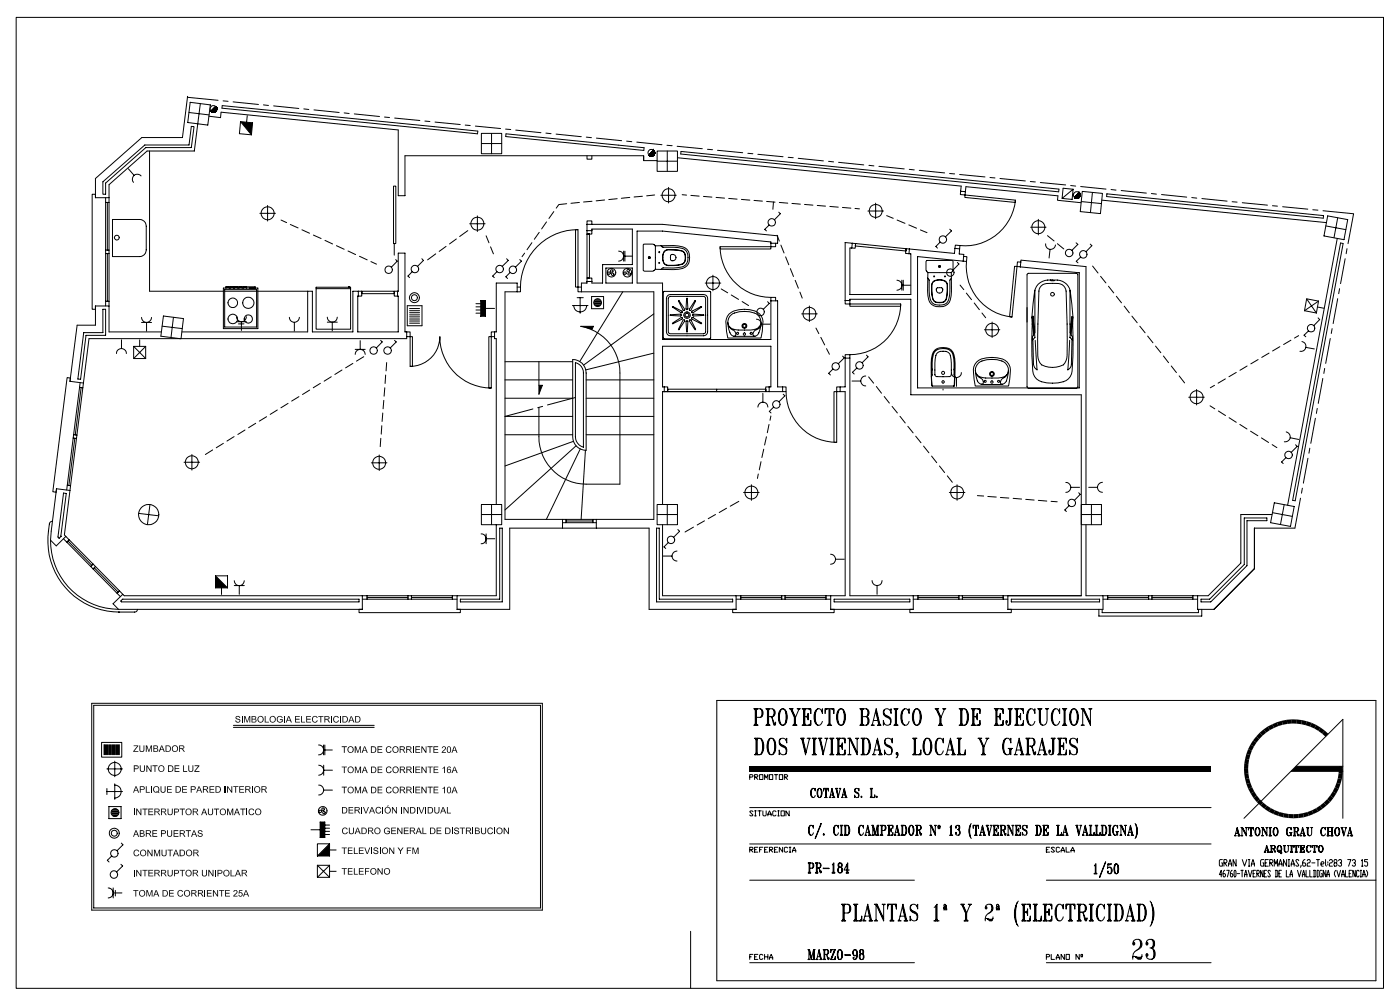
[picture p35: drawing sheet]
<svg xmlns="http://www.w3.org/2000/svg" width="414mm" height="297mm" viewBox="0 0 414 297" stroke-linecap="round" stroke-linejoin="round" font-family="sans-serif">
<g fill="none" stroke="#000" stroke-width=".3">
<path d="M4.8 5.1h404.5v287h-404.5zM55.5 28.8h.1M55.5 28.8l-1.5 11.9h-12l-13.8 12.1v5.6h4.1M55.5 28.8l9 .8M55.9 33.2l5.9 .8M56.3 30.2l5.9 .8-.7 6-6-.8zM59.3 30.6l-1.8 14h-14l-11.2 10v3.8M61.8 34.3l3.4 .5 .2-1.6 52.4 5.2v19.4h2v-11.8h70.6v1.5M62.6 33l1.4-1.4-1.4 1.4M62.7 33.1l1.4-1.3-1.4 1.3M62.9 33.2l1.2-1.2-1.1 1.2M63.3 33.2l.8-.8-.8 .8"/>
<path d="M63.4 33.2l.7-.8-.6 .8M63.9 31.5l-1.5 1.4M63.9 31.5l-1.4 1.4 1.4-1.3M63.9 32.8l-.1 .2M64 31.6l-1.4 1.4M64.1 31.8l-1.2 1.4M64.1 32.6l-.5 .5 .4-.4M64.1 32.1l-1 1.1M64.1 32.2l-.9 1M65.7 31.2l75.7 7.5-.1 .9-75.6-7.6zM66 29.8l1.5 .1M69 30.1l7.5 .8"/>
<path d="M71.2 36l3.2 3.8M71.2 36l-.4 3.5 3.6 .3M71.2 36l3.5 .3-.3 3.5M73.2 34.2l-.3 1.9M77.9 31l1.5 .2M80.9 31.3l7.5 .8M89.9 32.2l1.5 .2M92.9 32.5l7.4 .7M101.8 33.4l1.5 .1M104.8 33.7l7.5 .7M113.7 34.6l1.5 .1M116.8 34.9l7.4 .7"/>
<path d="M125.7 35.8l1.5 .1M128.7 36.1l7.4 .7M137.6 37l1.5 .1M140.6 37.3l7.5 .7M142.4 39.4h6v6h-6zM145.4 39.4v6M149.6 38.2l1.5 .1M149.7 39.6l40.8 4.1v.8l-40.9-4.1zM152.6 38.5l7.4 .7M161.5 39.3l1.5 .2M164.5 39.6l7.5 .8M28.2 57.4h-.9v34h.9"/>
<path d="M30.4 53.7l12.4-10.8h13.1l.7-5.5h.8l-.8 6.2h-13.5l-11.9 10.5v3.3h-.8zM31.2 58.4v1.4h1.1v-1.4M31.2 59.8v29.2M31.8 59.8v14.1M32.3 59.8v29.2M38 49.9l1.7 1.9M41.7 52a1.47 1.47 0 0 0-2-.2 1.47 1.47 0 0 0-.2 2.1M44.2 44.6v41.5h48.2v12h12v-12h1.6M116.4 55h.7v17h-.7zM142.4 42.4h6M171.4 59.8l-2.5 .3M173.4 40.5l1.6 .2"/>
<path d="M173.7 46v1h1.4v-1M175.1 59.5l-2.5 .2M176.4 40.8l7.5 .8M178.9 59.1l-2.5 .3M182.6 58.7l-2.5 .3M185.4 41.7l1.5 .2M186.3 58.3l-2.5 .3M188.4 42l7.4 .8M190 58l-2.4 .2M190.4 46v1.5M190.4 47.5h4M192 45.9l1.5-1.4-1.4 1.4"/>
<path d="M192.9 46.1l.7-.7-.6 .7M193.3 45.9l.2-.2-.2 .3M193.3 44.4h.1M193.3 44.4l-.4 .4M193.3 44.4l-.1 .2M193.3 44.4l-.2 .2M193.3 44.4l-.3 .3M193.4 44.4l-.9 .9M193.4 44.4l-.5 .5M193.4 44.4l-.6 .5M193.4 44.4l-.7 .7M193.4 44.5l-.7 .6"/>
<path d="M193.4 44.5l-1 .9M193.4 44.5l-1.3 1.4M193.4 44.5l-1.1 1.1M193.5 44.6l-1.4 1.4 1.4-1.4M193.5 44.6l-1.4 1.3M193.5 44.6l-1.3 1.4 1.4-1.3M193.5 45.7l-.3 .3M193.6 44.7l-1.4 1.4M193.6 44.7l-1.3 1.4 1.3-1.2M193.6 44.8l-1.2 1.3M193.6 45.5l-.5 .6M193.6 45.6l-.5 .4"/>
<path d="M193.6 44.9l-1.1 1.3 1.2-1.2M193.6 45.4l-.7 .7M193.6 45.5l-.6 .6M193.7 57.6l-2.4 .3M193.7 45l-1.1 1.2M193.7 45.1l-1 1.1M193.7 45.1l-1 1.1 1-1M193.7 45.2l-.8 .9M194.4 44.6h6v6h-6zM194.4 47.6h6M195.5 57.7h4.6M197.3 42.9l1.5 .2"/>
<path d="M197.4 44.6v6M197.8 55.4v4.6M200.3 43.2l7.5 .8M200.4 46.6l84 8.4-.2 1.5M201.5 44.8l111.8 11.1-.1 .8-111.8-11.2zM201.8 57.5l1.3 .2M204.4 57.8l2.4 .2M208.1 58.1l2.5 .2M209.3 44.1l1.5 .2M211.8 58.3l2.5 .3M212.3 44.4l7.4 .7M215.6 58.6l2.5 .3"/>
<path d="M219.3 58.9l2.5 .3M221.2 45.3l1.5 .1M223.1 59.2l2.5 .3M224.2 45.6l7.4 .7M226.8 59.5l2.5 .2M228.8 59.7l-.2 2.2M230.5 59.8l2.5 .2M233.2 46.5l1.5 .1M236.1 46.8l7.5 .8M245.1 47.7l1.5 .2M248.1 48l7.4 .7M257 48.9l1.5 .1"/>
<path d="M260 49.2l7.5 .7M269 50.1l1.5 .1M271.9 50.3l7.5 .8M280.9 51.3l1.5 .1M283.9 51.6l7.5 .7M284.2 56.5l-.1 1 1.4 .1 .1-.9M284.2 56.5l1.4 .2M285.5 57.6l14.9 1.6v.6l-15-1.5zM285.6 56.7l.1-1.5 27.3 2.7-.2 1.3 7 .7M292.9 52.5l1.4 .1M295.8 52.8l7.5 .7M300.4 59.2a15 15 0 0 1-16.4 13.4"/>
<path d="M304.8 53.7l1.5 .1M307.8 53.9l7.5 .8M314.5 55.6l3 .3-.3 3-3-.3zM316.7 54.8l1.5 .2M317.5 55.9l-3.3 2.7M318 58.5l1.4-1.4-1.4 1.4M319.2 56.9h.1M319.2 56.9l-.3 .3M319.2 56.9l-.1 .1M319.2 56.9l-.2 .2M319.2 56.9l-.3 .2M319.2 56.9l-.6 .7 .7-.6"/>
<path d="M319.2 56.9l-.4 .4M319.2 56.9l-.5 .6M319.2 56.9l-.6 .6M319.3 57l-.8 .7M319.3 57l-1.3 1.3M319.3 57l-.9 .8M319.3 57l-1.1 1.1M319.3 58.3l-.1 .1M319.4 57.1l-1.4 1.4M319.4 58.2l-.4 .3M319.4 57.2l-1.3 1.3M319.4 57.2l-1.3 1.4 1.4-1.3-1.3 1.3 1.3-1.2-1.1 1.2 1.1-1.1-1.2 1.1"/>
<path d="M319.4 58.1l-.4 .5M319.5 58l-.6 .6M319.5 57.5l-1.1 1.1M319.5 57.6l-1 1M319.5 57.7l-.8 .9M319.5 57.8l-.7 .8M319.7 55.1l7.5 .8M319.9 59.6l5.9 .6M320.2 56.6l5.9 .6-.6 5.9-5.9-.6zM323.2 56.9l-.6 5.9M325.9 59.2l66.5 6.6M327.4 57.3l64.1 6.4v.8l-64.1-6.4z"/>
<path d="M328.7 56l1.5 .2M331.7 56.3l7.4 .8M340.6 57.2l1.5 .2M343.6 57.5l7.5 .8M352.6 58.4l1.4 .2M355.6 58.7l7.4 .8M364.5 59.6l1.5 .1M367.5 59.9l7.4 .7M31.2 74.9h1.1M31.2 73.9h1.1M31.8 74.9v14.1M33.3 64.9h8a1.95 1.95 0 0 1 2 2v6.9a1.95 1.95 0 0 1-2 2h-8z"/>
<path d="M76.9 63h4.6M79.2 60.7v4.6M83.1 65l1.7 .8M85.9 66.4l2.3 1M89.3 67.9l2.3 1M92.7 69.5l2.3 1M96.1 71l2.3 1.1M99.5 72.6l2.3 1.1M103 74.2l2.2 1M106.3 75.7l2.3 1.1M109.7 77.3l1.7 .8M116.6 72v3.4"/>
<path d="M117.1 76.7l.4 .5-1.7 1.8M124.8 76.5l.5 .5-1.8 1.7M128.9 75l-2.4 1.8M132 72.8l-2.1 1.5M135 70.6l-2 1.5M138.4 68.2l-2.4 1.7M138.9 66.1h4.6M141.2 63.8v4.6M143.8 69.7l.9 2.1M145.1 73l.9 2M149.9 76.5l.5 .5-1.8 1.7M153.8 76.7l.5 .5-1.8 1.8"/>
<path d="M155.2 74.8l-.8 1.1M157.4 71.7l-1.5 2.1M159.5 68.7l-1.4 2M161.7 65.6l-1.5 2.1M163.8 62.5l-1.4 2.1M167.6 60.2l-2.3 .3-.8 1M170.3 67.9h.7v17h-.7zM171 67.9a17 17 0 0 0-17 17M173.7 66.3v-1h1.4v1M173.7 68.2v1h1.4v-1M173.7 66.3h22.3l34 3.4v2.2h-2M173.7 66.3v1.9"/>
<path d="M173.7 69.2h.7M173.7 68.2h1.4M173.7 69.2h.7v13h-.7zM175.1 68.2v-.5h12v10.5h-8.8v5.5h-3.2v-.5M179.2 79.2h7.9v4.5h-7.9zM183 74.2a1.48 1.48 0 0 1 1.5 1.5 1.48 1.48 0 0 1-1.5 1.5M184.5 75.7h2.6M184.5 74.2v3M184.9 74.2v3M190.3 72.3l.4-.1h2.4l.7 .5 5.5-.1a4.7 4.7 0 0 1 4.4 1.8 3.6 3.6 0 0 1-1.8 4.9l-2.6 .4-5.5-.1-.7 .6-2.6-.1-.2-.2zM191.9 76h.4v.3h-.4v-.3l.2-.1 .3 .2-.1 .2h-.4zM193.8 72.7v6.9"/>
<path d="M194.9 74.4h.2v.2h-.2zM194.9 77.6h.2v.2h-.2zM195.5 72.6l.7 .5a13.6 13.6 0 0 1 6.2 .5 3 3 0 0 1 1.1 3.4 3 3 0 0 1-2.9 2.1l-4.4 .1-.7 .4M196.5 74.4l.7-.6h2.1a4 4 0 0 1 3.1 .7 2.36 2.36 0 0 1 .3 2.6 2.36 2.36 0 0 1-2.2 1.3 5.1 5.1 0 0 1-3.7-.2 3.1 3.1 0 0 1-.3-3.8zM196.5 74.4l1.2-.6 1.6 .1a3.7 3.7 0 0 1 3 .7 2.28 2.28 0 0 1 .3 2.5 2.28 2.28 0 0 1-2.1 1.2 5.5 5.5 0 0 1-3.7-.1 3.1 3.1 0 0 1-.3-3.8zM198.5 75.4a.93 .93 0 0 1 1.3 .1 .93 .93 0 0 1-.1 1.3 .93 .93 0 0 1-1.3-.1zM213 72.9h15v.7h-15zM213 72.9a15 15 0 0 0 15 15M227.5 66.5l-1.3 1.3 .5 .5M228 71.9v1h1.4v-1M228 71.9v-.4l-32-3.2h-7.5v15.4h7.5v16.6h32v-11.4M229.9 69.5l.6 1.8"/>
<path d="M230.4 62.7l.4 .5-1.7 1.8M231 72.4l.9 2.4M232.4 75.9l.9 2.3M233.8 79.4l.9 2.3M234.3 60.1l2.5 .2M238 60.4l2.5 .2M241.8 60.7l2.4 .2M245.5 61l2.5 .2M249.2 61.3l2.5 .2M252 73.3h-.6v13.8h18.1v-12.1h-.6M252.1 71.9l1 .1-.1 1.4-1-.1M252.1 71.9l-2.1-.2v17.1"/>
<path d="M252.1 71.9l-.1 1.4M252.9 61.6l1.4 .1M253.1 72l15 1.5-.1 .7-15-1.5zM256.8 62.4h4.6M259 60v4.7M262.3 63.7l1.9 .8M265.4 65l2.3 1M268.1 73.5l-.1 .7M268.9 66.5l2.2 1M269 73.6l-.9-.1-.2 1.4 1 .1M269 73.6l-.1 1.4M272.3 68l1.9 .8"/>
<path d="M274.2 77h7.5l.2 .3v2.5l-.5 .7a17.3 17.3 0 0 1-.6 8.8 3.5 3.5 0 0 1-3.9 1.3 3.5 3.5 0 0 1-2.4-3.3v-6.8l-.6-.7v-2.5zM277.7 78.6h.4v.4h-.4v-.4l.3-.1 .2 .3-.2 .3-.3-.1zM278.1 71.6l-1.2 1.2 .4 .5M281 67.7l.5 .6-1.8 1.7M282.5 73.4l.1-1 1.4 .2-.1 .9M282.5 73.4l-.1 1.5-13.4-1.3M282.5 73.4l1.4 .1M283.2 77.6l.5 .4-1.8 1.8M283.9 73.5l-.1 1.6 1.3 .1-.2 2M284.9 77.2l-13.5-1.4v38.9h47.9v-34.1l-17.5-1.7M285.1 75.8l.9 .1-.1 1.4-1-.1M285.9 77.3a15 15 0 0 0 13.5 16.4"/>
<path d="M300.1 78.7l.8 .1-1.5 14.9-.7-.1zM301.8 78.9l.2-2 19.3 1.9v70.3M302 77.5l-1-.1-.1 1.4 .9 .1M304.9 67.2h4.6M307.2 64.8v4.6M309.3 72.1a1.47 1.47 0 0 0 1.3 1.6 1.47 1.47 0 0 0 1.7-1.3M309.9 69.7l1.9 1.5M310.6 73.7l-.3 2.6M312.8 72l1.9 1.6M318.3 71.8l.6 .4-1.8 1.8M319.7 76l-1.3 1.2 .5 .5M322.5 72.2l.5 .4-1.7 1.8"/>
<path d="M323.2 78.6l1.6 2.1M376.4 60.8l1.5 .1M379.4 61.1l7.5 .7M388.4 62l1.5 .1M391.4 62.3l9 .9-1.6 8.8M392.2 66.8l5.9 1.1M392.8 63.8l5.9 1.1-1.1 5.9-5.9-1.1zM395.6 70.5l-14.7 78.8M395.7 64.4l-1.1 5.9M396.6 71.8l.7 .2-14.1 76-.8-.1zM397.9 76.5l-1.3 7.3M398.5 73.5l-.3 1.5"/>
<path d="M30.4 91.4h.8v7.7h-5.8l-1.6 13-.8-.1 1.8-13.7h5.6zM31.2 90.4v-1.4h1.1v1.4M32.3 90.4v7.7h15.5M32.3 90.4h-4.1v5.7h-5.4l-2.1 16.6M41.9 93.8a1.48 1.48 0 0 0 1.4 1.5 1.48 1.48 0 0 0 1.5-1.5M41.9 95.3h2.9M43.3 95.3v2.6M48 96.4l5.9 .7M48.3 93.4l6 .8-.7 5.9-6-.7zM51.3 93.8l-.7 6M66.1 85.1h10.2v12h-10.2zM66.5 85.6h9.4v11.1h-9.4z"/>
<path d="M66.8 85.1v-.3h8.7v.3M66.8 84.9h1v.2M68.1 85.1v-.2h1v.2M69.4 85.1v-.2h1v.2M69.9 93.6a1.48 1.48 0 0 0 1.5 1.5 1.48 1.48 0 0 0 1.5-1.5M69.9 95.1h3M70.5 95.7h1.7M70.7 85.1v-.2h.9v.2M71.4 95.1v2.6M72 85.1v-.2h.9v.2M73.9 85.1h.1M85.6 93.8a1.48 1.48 0 0 0 1.5 1.5 1.48 1.48 0 0 0 1.5-1.5"/>
<path d="M87.1 95.3v2.5M91 86.1v12h-37.2M93.5 84.9h10.2v12.4h-10.2zM93.5 85.3h10.2M96.8 93.7a1.48 1.48 0 0 0 1.5 1.5 1.48 1.48 0 0 0 1.5-1.5M96.8 95.2h3M98.3 95.2v2.6M103.1 84.9v-.2h.2v.2M106 86.1h1v1.4h-1M106 87.5h-.2v10.6h12v-10.6h-.2M106 86.1v1.4M107 86.1h9.6v.7h-9.6z"/>
<path d="M107 86.1v.7M117.6 86.1h-1v1.4h1M117.6 86.1h.2v-11.3h2v23.3h.5M117.6 86.1v1.4M120.3 98.1h1v1.4h-1M120.3 98.1v2h-94l-1.6 13.1M120.5 90.4h4.3v5.9h-4.3zM121.2 95.5h2.9M121.2 94.9h2.9M121.2 94.3h2.9M121.2 93.7h2.9M121.2 93.1h2.9"/>
<path d="M121.2 92.4h2.9M121.2 91.8h2.9M121.2 91.2h2.9M121.3 99.5h.7v8.8h-.7zM122 80.3l-1.3 1.3 .5 .5M140.8 89.8h1.4M140.8 90.7h1.4M140.8 91.6h1.4M140.8 92.6h1.4M142.2 88.9h1.4v4.6h-1.4zM143.6 91.2h2.7M144.6 99.5h.7v15.2h-.7z"/>
<path d="M146.3 99.5h-1v-1.4h1v2h.5v49M147 80.3l-1.2 1.3 .4 .5M150.9 80.5l-1.3 1.3 .6 .5M153 84.9h1v1.3h-1M153 86.2h-3.6v67.3h44v-67.3h-21.4M153 86.2v-2.5h-6.2v14.4h-.5M169.3 90.3h4.6M169.7 90.3a1.93 1.93 0 0 0 1.9 1.9 1.93 1.93 0 0 0 2-1.9M170.7 88h1.9M171.6 88v4.6M172 84.9h-1v1.3h1M173.7 83.2v-1h1.4v1"/>
<path d="M173.7 83.2v.5h-1.7v2.5M173.7 83.2h1.4M175 87.6h3.6v3.6h-3.6zM175.1 97.5l.5-1.1h-3.8a14 14 0 0 1 11.6 13.9v32.8h-10a14 14 0 0 1-14-14v-8.7M184.2 86.2l-12.7 20.7M193.4 92.8l-20.8 15.1M196.3 86.2h13.9v13.9h-13.9zM197.5 87.4l.8-.3h9.9a1.16 1.16 0 0 1 1.1 1.1v9.9a1.16 1.16 0 0 1-1.1 1.1h-9.9a1.16 1.16 0 0 1-1.2-1.1v-9.9zM198 87.7h10.4l.3 .5v9.9l-.3 .5-10.1 .1-.5-.3-.1-10.2zM198.3 93.1l3-.2 .3 .2-.3 .3-3-.2zM199.1 90.6l2.6 1.4 .1 .3-.3 .1-2.5-1.6M199.1 95.7l2.6-1.4 .1-.3-.3-.1-2.5 1.6 .1 .2"/>
<path d="M199.1 90.6l-.1 .2M200.9 88.9l1.6 2.5-.1 .4-.3-.2-1.4-2.6 .2-.1M200.9 97.4l1.6-2.5-.1-.4-.3 .1-1.4 2.7 .2 .1M203 94.8h.2l.3 .2-.2 3.1-.2-.1zM203.2 88.2h.1l.2 3-.3 .3-.3-.3zM204 94.5l.4 .1 1.3 2.9-1.7-2.6zM204.6 94l.4-.1 2.6 1.7-2.9-1.3zM204.9 92.9l3.2 .1 .1 .2-3.1 .2-.2-.3zM205.6 88.9l.2 .1-1.4 2.6-.4 .2v-.4zM207.5 90.8l-2.5 1.6-.4-.1 .1-.3 2.7-1.4 .1 .2M208.6 83.7h4.6M210.9 81.3v4.7"/>
<path d="M213.4 85.4l1.9 1.1M215.3 95.3a6.1 6.1 0 0 0 1.2 3.9l1 .2h5.5a1.88 1.88 0 0 0 1.8-2l.3-2.1M215.8 96.6l.5 .7a1.41 1.41 0 0 1 1.1 2.1h-.3M215.9 93.5a3.7 3.7 0 0 1 2.8-1.4 7.5 7.5 0 0 1 5.5 1 2.4 2.4 0 0 1 .9 2.6 2.4 2.4 0 0 1-2.1 1.7l-1 .2a13.4 13.4 0 0 1-5.4-.4 2.33 2.33 0 0 1-.7-3.7zM216.3 87.2l2.2 1.3M218 98.3h.4v.4h-.4zM219.5 89.1l1.9 1.2M220.2 91.4a5.4 5.4 0 0 0-5 2.1l-.3 .7a16.2 16.2 0 0 0 .4 5.7h9.8l.5-4a3.7 3.7 0 0 0-3.8-4.4l-1.5-.1M222 98.3h.5v.4h-.5zM223.8 94.3a1.48 1.48 0 0 1 1.5 1.5 1.48 1.48 0 0 1-1.5 1.5M224.6 96.6l-.5 .7a1.41 1.41 0 0 0-1 2.1h.3M225.3 95.8h2.5"/>
<path d="M227.1 89.2l.5 .5-1.8 1.7M228 88.9v-1h1.4v1M228 88.9h2v25.5h1.5M235.2 82.9l1 2.3M236.6 86.3l.7 1.8M237.2 92.8h4.6M239.4 90.4v4.7M241.4 97l.8 1.6M242.8 99.7l1.2 2.3M250 88.8v1h1.4v-1M250 88.8h1.4M251.4 89.8h15v.7h-15z"/>
<path d="M251.4 88.8v-.4h18.1v28.3h50.4v59.4h-21.7M265.3 82.8a1.48 1.48 0 0 1 1.5 1.5 1.48 1.48 0 0 1-1.5 1.5M266.4 89.8a15 15 0 0 1-15 15M266.8 84.3h2.6M266.8 82.8v3M267.2 82.8v3M274.4 82.2l.5 .6a12.6 12.6 0 0 0 .6 6.3 3.3 3.3 0 0 0 4.9 0 13.3 13.3 0 0 0 .7-6.4l.4-.5M274.5 80.5h6.9M275.9 83.5a2.86 2.86 0 0 1 4.3 .4v.4a8.1 8.1 0 0 1-.7 4.7 2.31 2.31 0 0 1-3.5-.7l-.2-1.2a5.5 5.5 0 0 1 .1-3.6zM276.2 83.1a2.96 2.96 0 0 1 4 .8l.1 .4a7.8 7.8 0 0 1-.8 4.7 2.34 2.34 0 0 1-2.5 .4 2.34 2.34 0 0 1-1.3-2.3 5.1 5.1 0 0 1 .2-3.6zM276.2 81.6h.2v.2h-.2zM277 85.3a1.46 1.46 0 0 1 1.9 .1 .98 .98 0 0 1-1.1 1.2 .98 .98 0 0 1-.8-1.3z"/>
<path d="M279.4 81.6h.3v.2h-.3zM284 84.3l1.1 1.3M285.9 86.6l1.5 2M288.2 89.5l1.5 2M290.5 92.5l1.1 1.4M291.2 97.5h4.6M293.5 95.2v4.6M303.9 81l.4-.2h14.1l.4 .2 .1 33.3-.3 .4-14.3 .1-.4-.3zM305.6 93.7h.1M305.6 93.7l-.2 1.4 .4 4-.4 .4v1l.8-.8-.6-5.7M305.6 93.7v.3M306.2 85.8v12.6"/>
<path d="M307.1 84a6.1 6.1 0 0 1 5.7-1.2 4.2 4.2 0 0 1 3.8 3.2l.8 7.7-.1 2.2a83.9 83.9 0 0 1-.3 14.6 4 4 0 0 1-4 2.7 9 9 0 0 1-6.4-1.2l-.9-1.5a85.3 85.3 0 0 1-.3-14.8l-.1-2 .8-7.7zM308 84.5a3.9 3.9 0 0 1 3.4-.8 3.5 3.5 0 0 1 3.6 1.2l.4 1.1a211 211 0 0 1 .2 19.8 3.1 3.1 0 0 1-3.1 2.7 7 7 0 0 1-4.4-.7 3.9 3.9 0 0 1-1.1-2.7l.3-19.1zM310.9 82.9h1M310.9 82.9h.1M316.5 85.8v12.6M317 94l-.5 5.7 .7 .8v-1l-.3-.4 .3-4-.1-1.4-.1 .3M325.6 81.7l1.6 1.9M327.9 84.6l1.6 2M330.2 87.6l1.6 1.9M332.6 90.5l1.5 2M334.9 93.4l1.5 2M337.2 96.4l1.6 2"/>
<path d="M339.5 99.3l1.6 2M384.2 99.2l-1.3 .7M385.9 91.8l3.5 .7M386.5 88.3l2.9 4.2M387.1 97.8l-1.3 1.3 .5 .4M389.7 90.7l2 .4M389.9 94l.5 .5-1.7 1.7M390.1 89l-3.6-.7-.6 3.5M390.1 89l-4.2 2.8M390.1 89l-.7 3.5M394.1 97.1l-.3 1.5M395.7 88.3l-1.3 7.3"/>
<path d="M396.3 85.3l-.3 1.5M20.7 112.7l.1-1-.9-.1-4.3 33.7 1 .2M20.7 112.7l4 .5M23.5 114.5l-3.6 28.9M23.7 113.1l-.2 1.4 1 .1 .2-1.4M24 114.6l-1.7 13.9M24.5 114.6l-3.6 29M34.5 104.5a1.46 1.46 0 0 1 1.4-1.5 1.46 1.46 0 0 1 1.5 1.5M35.9 100.4v2.6M39.5 102.4v3.6h3.6M39.5 102.4h3.6M39.5 102.4l3.6 3.6"/>
<path d="M41.3 100.4v2M43.1 102.4l-3.6 3.6M43.1 102.4v3.6M85.2 119.2l-2.1 1.3M88.4 117.2l-2.1 1.3M91.6 115.3l-2.1 1.3M94.8 113.3l-2.1 1.3M98 111.4l-2.1 1.3M101.2 109.4l-2.1 1.3M104.4 107.4l-2.2 1.3M105.1 104.7a1.48 1.48 0 0 1 1.5-1.4 1.48 1.48 0 0 1 1.4 1.4M105.1 103.3h2.9"/>
<path d="M106.6 100.7v2.6M107.6 105.4l-2.1 1.3M112.6 100.6l.5 .5-1.8 1.7M113.5 118.3l-.2 2.5M113.8 114.6l-.2 2.5M114.1 110.8l-.2 2.5M114.4 107.2l-.2 2.4M116.7 100.6l.5 .5-1.8 1.7M121.3 108.3a8.8 8.8 0 0 0 8.8-8.8 15.2 15.2 0 0 0 15.2 15.2M149.4 106.9h20M149.4 112.3h20M149.4 117.7h20"/>
<path d="M159.4 106.9v9.6l1-2.6h-1M169.4 106.3a3.9 3.9 0 0 1 4 4v22.8a4 4 0 0 1-4-4zM170.2 107.2a3.1 3.1 0 0 1 2.4 3.1v21.9a3.3 3.3 0 0 1-2.4-3.1zM170.2 117.5l-8.2 2.2M173.4 112.3h20M173.4 117.7h20M193.4 104.4l-20.1 4.9M196.5 114.4h1v1.4h-1zM196.5 114.4h-.5v-12.1h32v12.1h-.5M197.5 115h29v.8h-29zM212 115v.8M224.7 115.8h-28.7v33.3"/>
<path d="M225.7 116.3v2.6M226.5 115v.8M227.5 114.4h-1v1.4h1M227.5 115.8h4M227.5 114.4v1.4M231.5 114.4h1v1.4h-1zM231.7 116.5l.5 .5-1.8 1.8M232.5 115.8a15 15 0 0 0 15 14.9M244.5 103.1l.9 1.6M246.4 109.1l-1.2 1.2 .5 .5M246.7 115.8h.8v14.9h-.8zM247.5 114.4h1v1.4h-1z"/>
<path d="M248.5 115.8h1.5v60.3h-4.3M249.3 105.3l.5 .5-1.8 1.7M250 105.8v-1h1.4v1M250 105.8v8.6h-1.5M250 105.8h1.4M251.4 105.8v70.3h18.8M252.1 112.6h2.5M253.5 108.8l-1.3 1.2 .5 .5M256.1 111.1a1.46 1.46 0 0 0-1.5 1.5 1.46 1.46 0 0 0 1.5 1.5M256.3 105l.5 .5-1.7 1.7M257 111.4l1.4 1.9M259.2 114.2l1.6 2"/>
<path d="M261.6 117.2l1.5 1.9M275.6 111.1l.2 3M275.6 111.1l-.1 .2M275.8 109.4a8.4 8.4 0 0 1 1-5.7 3.3 3.3 0 0 1 3.4-.5 3.3 3.3 0 0 1 2 2.9v3.3M275.8 109.1v1.7M275.8 110.8l-.2 .3M276.6 110.7v.3l.6 .3M276.6 110.7v-1.3a8.3 8.3 0 0 1 .7-5.1 2.43 2.43 0 0 1 2.7-.4 2.43 2.43 0 0 1 1.3 2.3l.1 4.5M276.6 103.4a3.6 3.6 0 0 1 5.6 1.4 33.9 33.9 0 0 1 0 9.3h-6.4l-.3-2.6a18.4 18.4 0 0 1 .6-7.4zM277.1 111.3h3.8M279 115.3h.1M281.4 110.7l-.3 .5-.3 .1"/>
<path d="M281.5 110.1a1.46 1.46 0 0 0 1.4 1.5 1.46 1.46 0 0 0 1.5-1.5M282.2 110.8l.2 .3M282.2 109.1v1.7M282.4 111.1l-.2 3M282.4 111.1l.1 .2M283 111.6v2.6M288.5 109.5l.1 1a3.1 3.1 0 0 0 1.6 3.1h6a1.98 1.98 0 0 0 1.8-2l.3-2.1M289 110.8l.9 .8a1.19 1.19 0 0 1 .7 2h-.3M289.5 107.3a7.9 7.9 0 0 1 7.9 0 2.42 2.42 0 0 1 .8 2.5 2.42 2.42 0 0 1-2 1.8l-.9 .1a13.1 13.1 0 0 1-5.5-.3 2.44 2.44 0 0 1-.3-4.1zM291.2 112.5h.5v.4h-.5zM293.4 105.6a5.3 5.3 0 0 0-5 2.1 6.3 6.3 0 0 0-.2 4.4l.3 2h9.9a10.9 10.9 0 0 0 0-6.4 4.1 4.1 0 0 0-3.4-1.9l-1.5-.2M295.2 112.5h.5v.4h-.5z"/>
<path d="M297.9 110.8l-.9 .8a1.18 1.18 0 0 0-.7 2h.3M305.6 100.3l.1 7.4a2.12 2.12 0 0 0 1.1 1.6l-.6-8.7M317.1 100.3l-.2 7.4a1.88 1.88 0 0 1-1 1.6l.5-8.7M341.8 102.3l1.6 1.9M344.2 105.2l1.5 2M346.5 108.2l1.5 1.9M348.8 111.1l1.6 2.1M351.7 117.4h4.6M354 115.1v4.6M358 119.9l1.4 .9M359.3 113.9l-1.2 .7M362.5 112l-2.2 1.3"/>
<path d="M365.7 110.1l-2.1 1.3M368.9 108.2l-2.1 1.2M372.2 106.3l-2.2 1.2M375.4 104.4l-2.1 1.2M378.6 102.5l-2.1 1.2M381.9 100.6l-2.2 1.2M385.1 100.9a1.47 1.47 0 0 1 1.2 1.8 1.47 1.47 0 0 1-1.7 1.1M386.3 102.7l2.5 .4M391.3 111.9l-1.3 7.3M391.9 108.9l-.3 1.5M393.5 100l-1.3 7.4M21.6 129.5l1 .1"/>
<path d="M21.8 128.5l1 .1M22.1 129.5l-1.7 14M54.4 136.6h4.7M56.8 134.3v4.7M62.9 133l-2.2 1.3M66.1 131l-2.1 1.3M69.3 129l-2.2 1.4M72.5 127.1l-2.1 1.3M75.6 125.1l-2.1 1.3M78.9 123.2l-2.2 1.3M82 121.2l-2.1 1.3M109.9 136.8h4.6"/>
<path d="M112.2 134.5v4.6M112.6 129.6l-.1 2.4M112.9 125.8l-.1 2.5M113.2 122.1l-.2 2.5M149.4 128.5h20M157.6 120.9l-8.2 2.2h20M160.5 120.1l-1.4 .4M169.6 130.4l-20.2 7.3M170.4 131.8l-21 18.9M171.7 132.7l-10.1 20.8M173.2 133.1l-1.3 20.4M173.4 123.1h20"/>
<path d="M173.4 128.5h20M224.2 120.3a1.48 1.48 0 0 1 1.5-1.4 1.48 1.48 0 0 1 1.5 1.4M225.1 136.5l-.5 2.4M225.9 132.8l-.5 2.4M226.7 129.1l-.5 2.4M227.5 125.4l-.5 2.5M228 123l-.2 1.2M228.9 120.3l-1.3 1.3 .5 .5M263.9 120.1l1.6 2M266.2 123l1.6 2M268.6 126l1.5 1.9M270.9 128.9l1.6 2"/>
<path d="M273.2 131.8l1.6 2M275.6 134.8l1.5 2M277.9 137.7l1.5 2M360.4 121.5l2.1 1.3M363.6 123.5l2.1 1.3M366.8 125.4l2.1 1.4M370 127.4l2.1 1.4M373.2 129.4l2.1 1.4M376.3 131.4l1.4 .9M380.4 135.3l-1.3 1.2 .5 .5M380.5 127.6a1.49 1.49 0 0 1 1.2 1.8 1.49 1.49 0 0 1-1.8 1.2M381.7 129.4l2.5 .5"/>
<path d="M383.2 131.5l.6 .4-1.8 1.8M386.9 135.4l-1.3 7.4M387.5 132.5l-.3 1.5M389.1 123.6l-1.3 7.4M389.7 120.7l-.3 1.5M14.9 159.7a20.2 20.2 0 0 0 20.2 20.4M15.5 154.1a.87 .87 0 0 0-.9 .8 21.2 21.2 0 0 0 20.7 26M18.8 145.7l.8 .2-1.5 12.6-.6 .6-.4-.4zM19.5 158.6l.9 .9-.6 .7-1-1M19.5 158.6l-2.9 2.7-1.7-1.6M19.7 144.8l.2-1.4 1 .2-.2 1.4M20.1 159.9l7.1 7.2"/>
<path d="M20.4 159.5l14.9 15.1M20.7 145l-1.7 13.1 .5 .5M20.7 145l-4-.5-1.8 15.2M41 151.7l5.9 .8M44.4 149.1l-.8 6M142.3 157.8a1.46 1.46 0 0 1 1.5 1.5 1.46 1.46 0 0 1-1.5 1.4M142.4 149.1h6v6h-6zM142.4 152.1h6M143.8 159.2h2.6M143.8 157.8v2.9M145.4 149.1v6M146.8 155.1v21h-11.6"/>
<path d="M147.8 156.1h.8v21.8h-12.4v-.8h11.6zM166.4 154.5h10M166.4 153.5v2.6M167.4 154h8M167.4 153.5v1M175.4 153.5v1M176.4 153.5v2.6M194.2 156.1h.8v21h21.7v.8h-22.5zM194.4 149.1h6v6h-6zM194.4 152.1h6M196 155.1v21h21.8M197.4 149.1v6"/>
<path d="M200.5 156.5l.5 .5-1.7 1.8M205.1 155.8l-2.5 1.4M208.4 153.9l-2.2 1.3M211.7 152.1l-2.2 1.2M214.9 150.2l-2.1 1.3M218.6 148.2l-2.6 1.4M220 145.6h4.6M222.3 143.3v4.6M224.3 140.1l-.2 1.3M280.2 140.6l1.5 2M280.8 145.6h4.7M283.1 143.3v4.6"/>
<path d="M289.1 146.5l1.9 .1M292.2 146.7l2.5 .2M296 147l2.4 .2M299.7 147.3l2.5 .2M303.4 147.6l2.5 .2M307.2 147.9l2.5 .2M310.9 148.2l1.9 .1M315.3 142.6a1.46 1.46 0 0 1 1.5 1.5 1.46 1.46 0 0 1-1.5 1.4M316.3 149.5l-1.3 1.2 .5 .5M316.8 144h2.6M319.1 145.6l.5 .5-1.8 1.8M319.9 149.1h5.9v6h-5.9z"/>
<path d="M319.9 152.1h5.9M321.3 155.1v21h5M322.1 144h2.6M322.9 149.1v6M326.1 142.6a1.48 1.48 0 0 0-1.4 1.4 1.48 1.48 0 0 0 1.4 1.5M368.1 153.1h6.7v.8h-5.9v13.3l-10.7 10.7h-2.9v-.8h2.5l10.3-10.3zM376.3 152.1h-9.2v14.3l-9.7 9.7h-3.1M376.4 151.5l5.9 1.1M377 148.6l5.9 1.1-1.1 5.9-5.9-1.1zM379.9 149.2l-1.1 5.8M384.7 147.2l-1.6 8.9h-12v12l-12 12h-4.8v-4M385.3 144.3l-.3 1.5"/>
<path d="M19.8 160.2l14.8 15.2M27.6 166.7l-.8 .7M27.9 167.8l7.1 7.2M28.2 167.4l-.7 .8M36.3 177.1h69.9v.8h-70.2l-.3-.3zM36.3 175.7l-1-1.1-.7 .8 1 .9M36.3 175.7l.4 .4h70.5M36.3 175.7l-2.9 2.7 1.7 1.7M63.8 170.2l3.5 3.6M63.8 170.2h3.5v3.6M63.8 170.2v3.6h3.5M65.5 173.8v1.9"/>
<path d="M69.3 171.6a1.48 1.48 0 0 0 1.5 1.5 1.48 1.48 0 0 0 1.5-1.5M69.3 173.1h3M70.8 173.1v2.6M107.2 176.1h1.4v1h-1.4M107.2 176.1v4h-72.1M108.6 176.1h25.2M108.6 177.1h25.2M108.6 176.6h12.1M120.7 176.1v1M121.7 176.6h12.1M121.7 176.1v1M135.2 176.1h-1.4v1h1.4"/>
<path d="M135.2 176.1v4h15.6v-24h41.2v24h25.8v-4M196.2 164.4h2.6M197.7 160.4l-1.3 1.2 .5 .5M200.3 162.9a1.48 1.48 0 0 0-1.5 1.5 1.48 1.48 0 0 0 1.5 1.4M217.8 176.1h1.4v1h-1.4M219.2 176.1h25.1M219.2 177.1h25.1M219.2 176.6h12.1M231.3 176.1v1M232.2 176.6h12.1M232.2 176.1v1M245.7 163.8a1.48 1.48 0 0 1 1.5 1.5 1.48 1.48 0 0 1-1.5 1.5"/>
<path d="M245.7 176.1h-1.4v1h1.4M245.7 176.1v4h24.5v-4M246.8 177.1h22.4v.8h-22.4zM247.2 165.3h2.6M258 171.6a1.48 1.48 0 0 0 1.5 1.5 1.48 1.48 0 0 0 1.4-1.5M259.5 173.1v2.6M270.2 176.1h1.4v1h-1.4M271.6 176.1h25.2M271.6 177.1h25.2M271.6 176.6h12.1M283.7 176.1v1M284.7 176.6h12.1"/>
<path d="M284.7 176.1v1M298.2 176.1h-1.4v1h1.4M298.2 176.1v4h28.1v-4M299.2 177.1h26.1v.8h-26.1zM326.3 176.1h1.4v1h-1.4M327.7 176.1h25.2M327.7 177.1h25.2M327.7 176.6h12.1M339.8 176.1v1M340.8 176.6h12.1M340.8 176.1v1M354.3 176.1h-1.4v1h1.4"/>
<path d="M40.7 180.1a.8 .8 0 0 1-.9 .8h-4.7M106.2 180.1v1h30v-1M216.7 180.1v1h30.1v-1M269.2 180.1v1h30v-1M325.1 180.1v2h30.4v-2M326.1 180.1v1h28.4v-1M27.1 207.9h133.3v61.1h-133.3zM27.7 208.5h132.2v59.9h-132.2zM30.1 219.4h5.9v4.4h-5.9zM69 214.4h41.7M69 215h41.7M212 207h195v82.9h-195z"/>
<path d="M223 209.5h1.9a1.38 1.38 0 0 1 .9 1.2 1.38 1.38 0 0 1-.9 1.3h-1.1M223 214.3h1.3M223.1 209.5l.3 .2M223.2 218.2h1.6a2.42 2.42 0 0 1 1.1 3 1.96 1.96 0 0 1-1.1 1.9h-1.6M223.3 209.5l.1 .4M223.4 218.2l.2 .2M223.4 209.5v4.8M223.4 214.1l-.3 .2M223.4 213.9l-.1 .4M223.5 218.2l.1 .5M223.6 209.7v4.4M223.6 218.2v4.9"/>
<path d="M223.8 209.5v4.8M223.8 213.9l.1 .4M223.8 214.1l.3 .2M223.8 218.4v4.5M223.9 209.5l-.1 .4M224 218.2v4.9M224.1 209.5l-.3 .2M224.2 218.2l-.2 .5M224.3 218.2l-.3 .2M224.8 218.2a2.89 2.89 0 0 1 .8 3l-.1 .9-.4 .8-.3 .2M224.9 209.5l.5 .7v1.1l-.5 .7M225.4 209.9v1.7"/>
<path d="M225.5 218.9a4.8 4.8 0 0 1 0 3.5M226.5 209.5h2a1.21 1.21 0 0 1 .8 1.1 1.21 1.21 0 0 1-.8 1.2h-1.1M226.5 214.3h1.3M226.7 209.5l.3 .2M226.9 209.5l.1 .4M227 209.5v4.8M227 214.1l-.3 .2M227 213.9l-.1 .4M227.2 209.7v4.4M227.4 209.5v4.8M227.4 213.9l.1 .4M227.4 214.1l.3 .2"/>
<path d="M227.4 218.9a4.3 4.3 0 0 0 0 3.5M227.5 209.5l-.1 .4M227.5 218.4a1.14 1.14 0 0 1 1.2-.1 1.14 1.14 0 0 1 .7 1l.1 1a2.55 2.55 0 0 1-1.1 2.8 1.15 1.15 0 0 1-1.3-1.2 4.2 4.2 0 0 1 .4-3.5zM227.7 209.5l-.3 .2M228 211.8a4.1 4.1 0 0 1 1 2.5h.3l.1-.9M228 218.2a3.5 3.5 0 0 0-.6 3.9l.3 .8 .3 .2M228.3 212l.7 1.7 .2 .2 .2-.2M228.4 218.2a3.9 3.9 0 0 1 0 4.9M228.5 209.5a1.56 1.56 0 0 1 .3 2.1l-.3 .2M228.8 213.4l.5 .7M229 209.9l.2 .5-.2 .9M229 218.9a4.3 4.3 0 0 1 0 3.5"/>
<path d="M230.6 219.6a2.78 2.78 0 0 0 1.9 1.4l.1 .5M230.8 210.2a4.1 4.1 0 0 0 0 3.5M230.8 218.4a1.18 1.18 0 0 0 .3 1.7l1 .4a1.3 1.3 0 0 1 .7 1.8 1.3 1.3 0 0 1-1.8 .6l-.5-1.2v1.4l.1-.7M230.9 209.7a1.08 1.08 0 0 1 1.2-.1 1.08 1.08 0 0 1 .6 1 4.2 4.2 0 0 1-.5 3.5 1.15 1.15 0 0 1-1.2 .1 1.15 1.15 0 0 1-.6-1l-.1-.9a3.1 3.1 0 0 1 .6-2.6zM231.4 209.5a3.8 3.8 0 0 0 0 4.8M231.7 209.5a4.3 4.3 0 0 1 .4 4.6l-.4 .2M232.4 210.2a4.7 4.7 0 0 1 0 3.5M232.6 218.9l.1-.7v1.4l-.1-.7a1.12 1.12 0 0 0-1.1-.7 1.12 1.12 0 0 0-1 .7v.7a2.65 2.65 0 0 0 2 1.6v1.7M233.5 209.5h1.2M233.7 209.5l.3 .2M233.8 209.5l1.2 2.5v2.3M234 209.5l1.2 2.5v2.1"/>
<path d="M234.2 209.5l1.1 2.5v2.3M234.5 214.3h1.3M234.5 209.5l-.3 .2M235 214.1l-.3 .2M235 213.9l-.2 .4M235.3 213.9l.2 .4M235.3 214.1l.3 .2M235.8 209.5h1M236 209.5l.3 .2M236.3 209.7l-1 2.3M236.6 209.5l-.3 .2M236.8 218.2h1.2"/>
<path d="M237 218.2l.3 .5M237.2 218.2l1.1 4.9M237.3 209.5h2.6v1.4l-.2-1.4M237.3 214.3h2.6v-1.3l-.2 1.3M237.3 218.2l1 4.9M237.4 209.5l.3 .2M237.5 218.2l1 4.2M237.6 209.5l.1 .4M237.6 218.2l-.1 .5M237.7 209.5v4.8M237.7 214.1l-.3 .2M237.7 213.9l-.1 .4"/>
<path d="M237.8 218.2l-.3 .2M237.9 209.7v4.4M238.1 209.5v4.8M238.1 211.8h1M238.1 213.9l.2 .4M238.1 214.1l.3 .2M238.3 209.5l-.2 .4M238.4 209.5l-.3 .2M238.8 218.2h.9M239.1 210.9v1.8l-.2-.9zM239.1 211.3l-.4 .5 .4 .5M239.1 211.6l-.7 .2 .7 .2"/>
<path d="M239.1 209.5l.8 .2M239.1 218.2l.3 .2M239.4 209.5l.5 .4M239.4 218.4l-1.1 4.7M239.5 209.5l.4 .7M239.6 218.2l-.2 .2M239.9 214.1l-.8 .2M239.9 213.9l-.5 .4M239.9 213.7l-.4 .6M240.2 218.2h1.4M240.4 218.2l.3 .2M240.5 218.2l.2 .5"/>
<path d="M240.7 218.2v4.9M240.9 218.4v4.5M241 218.2v4.9M241.2 218.2l-.2 .5M241.3 210.2a4.1 4.1 0 0 0 0 3.5M241.4 218.2l-.4 .2M242 209.5a4.3 4.3 0 0 0-.4 4.6l.4 .2M242 218.2h1.2M242.2 218.2l.3 .5M242.4 218.2l1.1 4.9M242.5 218.2l1 4.9M242.7 218.2l.9 4.2"/>
<path d="M242.8 218.2l-.1 .5M243 218.2l-.3 .2M243.1 210.2l.2-.7v1.4a1.28 1.28 0 0 0-1.3-1.4 3.3 3.3 0 0 0-.5 4.6l.5 .2a1.2 1.2 0 0 0 1.3-1.1M244 218.2h.9M244.3 209.5l-.2 1.4v-1.4h2.6v1.4l-.2-1.4M244.3 218.2l.3 .2M244.4 209.5l-.3 .7M244.6 209.5l-.5 .4M244.6 218.4l-1.1 4.7M244.7 214.3h1.3M244.8 218.2l-.2 .2M244.9 209.5l-.8 .2"/>
<path d="M245.2 209.5v4.8M245.2 214.1l-.3 .2M245.2 213.9l-.1 .4M245.4 209.7v4.4M245.4 218.2h1.3M245.5 209.5v4.8M245.5 213.9l.2 .4M245.5 214.1l.4 .2M245.6 218.2l.3 .2M245.7 218.2l.2 .5M245.9 209.5l.8 .2M245.9 218.2v4.9"/>
<path d="M246.1 218.4v4.5M246.2 209.5l.5 .4M246.3 218.2v4.9M246.4 209.5l.3 .7M246.4 218.2l-.1 .5M246.6 218.2l-.3 .2M247.4 218.2h2.6v1.4l-.2-1.4M247.6 218.2l.3 .2M247.7 218.2l.2 .5M247.9 218.2v4.9M248 210.2a4.1 4.1 0 0 0 0 3.5M248 218.4v4.5"/>
<path d="M248.2 209.7a1.08 1.08 0 0 1 1.1-.1 1.08 1.08 0 0 1 .6 1 4.2 4.2 0 0 1-.4 3.5 1.14 1.14 0 0 1-1.2 .1 1.14 1.14 0 0 1-.7-1l-.1-.9a3.1 3.1 0 0 1 .7-2.6zM248.2 218.2v4.9M248.4 218.2l-.2 .5M248.5 218.2l-.3 .2M248.6 209.5a3.9 3.9 0 0 0 0 4.8M249 209.5a4.3 4.3 0 0 1 .3 4.6l-.3 .2M249.2 219.6v1.9l-.2-1zM249.2 218.2l.8 .2M249.5 218.2l.5 .5M249.6 210.2a4.1 4.1 0 0 1 0 3.5M249.6 218.2l.4 .7M250.8 218.2h.8l2 4.2"/>
<path d="M251 218.2l.3 .2M251.5 218.2l1.9 4.2M253.1 218.2h.9M253.2 218.2l.4 .2M253.6 218.4v4.7l-2.3-4.9v4.7M253.9 218.2l-.3 .2M254.3 209.5h2a1.23 1.23 0 0 1 .8 1.1 1.23 1.23 0 0 1-.8 1.2M254.5 209.5l.3 .2M254.6 209.5l.2 .4M254.7 218.2h1.6a3.1 3.1 0 0 1 .8 4.2l-.8 .7h-1.6M254.8 209.5v4.8M254.8 214.1l-.3 .2"/>
<path d="M254.8 213.9l-.2 .4M254.8 218.2l.4 .2M255 209.7v4.4M255 218.2l.2 .5M255.1 211.8h1.2a1.38 1.38 0 0 1 .8 1.3 1.38 1.38 0 0 1-.8 1.2h-2M255.1 209.5v4.8M255.1 213.9l.2 .4M255.1 214.1l.4 .2M255.2 218.2v4.9M255.3 209.5l-.2 .4M255.4 218.4v4.5M255.5 209.5l-.4 .2"/>
<path d="M255.5 218.2v4.9M255.7 218.2l-.2 .5M255.8 218.2l-.3 .2M256.3 209.5a1.54 1.54 0 0 1 0 2.3M256.3 211.8l.5 .7v1.2l-.5 .6M256.3 218.2a3.9 3.9 0 0 1 0 4.9M256.8 209.9l.1 .5-.1 .9M256.8 212.3l.1 .4-.1 1.2M257 218.9a4.3 4.3 0 0 1 0 3.5M257.7 214.3h1M258.1 214.1l1.1-4.6 1.1 4.8M258.1 214.1l-.2 .2"/>
<path d="M258.1 214.1l.3 .2M258.4 213h1.4M259 210.2l1 4.1M259.2 210.2l1 4.1M259.4 218.9l1 4.2M259.5 214.3h1.1M259.6 218.9l1 4.2M260 214.1l-.3 .2M260 213.9l-.2 .4M260.2 213.9l.3 .4M261.5 210.9l.1 .4a2.49 2.49 0 0 1 1.8 1.4M261.6 209.7a1.25 1.25 0 0 0 .4 1.6l.9 .5a1.3 1.3 0 0 1 .7 1.8 1.3 1.3 0 0 1-1.8 .5l-.5-1.1v1.3l.2-.6"/>
<path d="M261.8 219.6a2.78 2.78 0 0 0 1.9 1.4l.1 .5M262 218.4a1.18 1.18 0 0 0 .3 1.7l1 .4a1.3 1.3 0 0 1 .7 1.8 1.3 1.3 0 0 1-1.8 .6l-.5-1.2v1.4l.1-.7M263.4 210.2l.2-.7v1.4a1.26 1.26 0 0 0-.6-1.2 1.26 1.26 0 0 0-1.4 0 1.4 1.4 0 0 0 .4 2.1l.9 .5a1.34 1.34 0 0 1 .4 1.8M263.8 218.9l.1-.7v1.4l-.1-.7a1.15 1.15 0 0 0-1.1-.7 1.15 1.15 0 0 0-1 .7v.7a2.85 2.85 0 0 0 2 1.6v1.7M264.4 214.3h1.3M264.4 209.5h1.3M264.6 209.5l.3 .2M264.7 209.5l.2 .4M264.9 209.5v4.8M264.9 214.1l-.3 .2M264.9 213.9l-.2 .4M265 209.7v4.4"/>
<path d="M265.2 209.5v4.8M265.2 213.9l.2 .4M265.2 214.1l.4 .2M265.4 209.5l-.2 .4M265.6 209.5l-.4 .2M267 210.2a4.1 4.1 0 0 0 0 3.5M267.6 209.5a3.9 3.9 0 0 0 0 4.8M268.8 210.2l.1-.7v1.4a1.23 1.23 0 0 0-1.3-1.4 2.97 2.97 0 0 0-.9 3.7 1.14 1.14 0 0 0 1.1 1.2 1.14 1.14 0 0 0 1.1-1.2M270 218.2h1.3M270.1 218.2l.4 .2M270.3 218.2l.2 .5M270.4 210.2a4.1 4.1 0 0 0 0 3.5"/>
<path d="M270.5 218.2v4.9M270.6 209.7l.5-.2a2.11 2.11 0 0 1 1.4 2.8 1.78 1.78 0 0 1-1.4 2 3.1 3.1 0 0 1-.8-4.1zM270.6 218.4v4.5M270.8 218.2v4.9M270.9 218.2l-.1 .5M271.1 209.5a4.3 4.3 0 0 0-.4 4.6l.4 .2M271.1 218.2l-.3 .2M271.4 209.5a3.9 3.9 0 0 1 0 4.8M272 210.2a4.1 4.1 0 0 1 0 3.5M273.6 218.9a4.3 4.3 0 0 0 0 3.5M273.7 218.4a1.11 1.11 0 0 1 1.2-.1 1.11 1.11 0 0 1 .6 1 2.97 2.97 0 0 1-1 3.8 1.2 1.2 0 0 1-1.3-1.2 4.1 4.1 0 0 1 .5-3.5zM274.2 218.2a3.5 3.5 0 0 0-.6 3.9l.3 .8 .3 .2"/>
<path d="M274.5 218.2a3.9 3.9 0 0 1 0 4.9M275.2 218.9a4.3 4.3 0 0 1 0 3.5M276.6 209.5h1.1M276.7 209.5l.4 .2M276.9 209.5l1.1 2.5v2.3M277.1 209.5l1.1 2.5v2.1M277.1 218.9a4.3 4.3 0 0 0 0 3.5M277.2 209.5l1.2 2.5v2.3M277.6 214.3h1.2M277.6 209.5l-.4 .2M277.7 218.2a3.9 3.9 0 0 0 0 4.9M278 214.1l-.3 .2"/>
<path d="M278 213.9l-.1 .4M278.4 213.9l.2 .4M278.4 214.1l.3 .2M278.8 209.5h1M278.9 218.9l.2-.7v1.4l-.2-.7a1.1 1.1 0 0 0-1.3-.7 1.1 1.1 0 0 0-.8 1.1 2.97 2.97 0 0 0 .9 3.8 1.15 1.15 0 0 0 1.4-1.2M279 209.5l.4 .2M279.4 209.7l-1 2.3M279.7 209.5l-.3 .2M281 218.9l1 4.2M281.2 218.9l1 4.2M283.1 218.2h1.3M283.3 218.2l.3 .2"/>
<path d="M283.5 218.2l.1 .5M283.6 218.2v4.9M283.7 209.5h1.7a3.3 3.3 0 0 1 .4 4.6l-.4 .2h-1.7M283.8 218.4v4.5M283.9 209.5l.3 .2M283.9 218.2v4.9M284.1 209.5l.1 .4M284.1 218.2l-.2 .5M284.2 209.5v4.8M284.2 214.1l-.3 .2M284.2 213.9l-.1 .4M284.3 218.2l-.4 .2"/>
<path d="M284.4 209.7v4.4M284.6 209.5v4.8M284.6 213.9l.1 .4M284.6 214.1l.3 .2M284.7 209.5l-.1 .4M284.9 209.5l-.3 .2M285.4 209.5a4.3 4.3 0 0 1 .3 4.6l-.3 .2M286 210.2a4.1 4.1 0 0 1 0 3.5M287.3 209.5h2.6v1.4l-.1-1.4M287.3 214.3h2.6v-1.3l-.1 1.3M287.5 209.5l.3 .2M287.7 209.5l.1 .4"/>
<path d="M287.8 209.5v4.8M287.8 214.1l-.3 .2M287.8 213.9l-.1 .4M288 209.7v4.4M288.1 211.8h1M288.1 209.5v4.8M288.1 213.9l.2 .4M288.1 214.1l.4 .2M288.3 209.5l-.2 .4M288.5 209.5l-.4 .2M289.1 210.9v1.8l-.2-.9zM289.1 211.3l-.3 .5 .3 .5"/>
<path d="M289.1 211.6l-.6 .2 .6 .2M289.1 209.5l.8 .2M289.3 218.2h1.1M289.4 209.5l.5 .4M289.5 218.2l.3 .2M289.6 209.5l.3 .7M289.6 218.2l1.2 2.5v2.4M289.8 218.2l1.1 2.5v2.2M289.9 214.1l-.8 .2M289.9 213.9l-.5 .4M289.9 213.7l-.3 .6M289.9 218.2l1.2 2.5v2.4"/>
<path d="M290.3 218.2l-.4 .2M291.6 218.2h1M291.8 218.2l.3 .2M292.1 218.4l-1 2.3M292.4 218.2l-.3 .2M294.1 209.5h2.7v1.4l-.2-1.4M294.1 214.3h2.7v-1.3l-.2 1.3M294.3 209.5l.3 .2M294.5 209.5l.1 .4M294.6 209.5v4.8M294.6 214.1l-.3 .2M294.6 213.9l-.1 .4"/>
<path d="M294.8 209.7v4.4M294.9 211.8h1M294.9 209.5v4.8M294.9 213.9l.2 .4M294.9 214.1l.4 .2M295.1 209.5l-.2 .4M295.3 209.5l-.4 .2M295.9 210.9v1.8zM295.9 211.3l-.3 .5 .3 .5M295.9 211.6l-.6 .2 .6 .2M295.9 209.5l.9 .2M296.2 209.5l.6 .4"/>
<path d="M296.4 209.5l.4 .7M296.8 214.1l-.9 .2M296.8 213.9l-.6 .4M296.8 213.7l-.4 .6M297.1 218.9a4.8 4.8 0 0 0 0 3.5M297.7 213.2l.2 .2zM297.8 218.2a3.8 3.8 0 0 0 0 4.9M298.2 209.5h1.3M298.4 209.5l.3 .2M298.5 209.5l.2 .4M298.7 209.5v3.9l-.3 .9M298.8 209.7l-.1 4.4"/>
<path d="M298.9 218.9l.1-.7v1.4l-.1-.7a1.08 1.08 0 0 0-1.3-.7 1.08 1.08 0 0 0-.8 1.1 4 4 0 0 0 .5 3.6l.5 .2 1.1-.2 .1 .2v-1.9M299 209.5v3.9l-.2 .7-.8 .2a.84 .84 0 0 1-.1-1.3l.1 .4-.3 .3M299.2 209.5l-.2 .4M299.3 209.5l-.3 .2M300.1 209.5h2.7v1.4l-.2-1.4M300.1 214.3h2.7v-1.3l-.2 1.3M300.3 209.5l.4 .2M300.5 209.5l.2 .4M300.7 209.5v4.8M300.7 214.1l-.4 .2M300.7 213.9l-.2 .4M300.8 209.7v4.4"/>
<path d="M300.9 211.8h1M300.9 209.5v4.8M300.9 213.9l.2 .4M300.9 214.1l.4 .2M301.1 209.5l-.2 .4M301.3 209.5l-.4 .2M301.3 218.9l1 4.2M301.5 218.9l1 4.2M301.9 210.9v1.8zM301.9 211.3l-.3 .5 .3 .5M301.9 211.6l-.6 .2 .6 .2M301.9 209.5l.9 .2"/>
<path d="M302.3 209.5l.5 .4M302.4 209.5l.4 .7M302.8 214.1l-.9 .2M302.8 213.9l-.5 .4M302.8 213.7l-.4 .6M303.4 218.2h2a1.23 1.23 0 0 1 .8 1.2 1.23 1.23 0 0 1-.8 1.1h-1.2M303.6 218.2l.3 .2M303.8 218.2l.1 .5M303.9 218.2v4.9M304.1 218.4v4.5M304.2 210.2a4.1 4.1 0 0 0 0 3.5M304.2 218.2v4.9"/>
<path d="M304.4 218.2l-.2 .5M304.6 218.2l-.4 .2M304.8 209.5a3.9 3.9 0 0 0 0 4.8M305.4 218.2l.3 .2a1.6 1.6 0 0 1-.3 2.1M305.9 218.7v1.4M306 210.2l.2-.7v1.4a1.23 1.23 0 0 0-1.4-1.4 2.97 2.97 0 0 0-.9 3.7 1.14 1.14 0 0 0 1.1 1.2 1.14 1.14 0 0 0 1.2-1.2M307 209.5h1.3M307.1 209.5l.4 .2M307.3 209.5l.2 .4M307.5 209.5l.1 4.2a1.03 1.03 0 0 0 1 .7 1.03 1.03 0 0 0 1-.7l.2-4M307.6 209.7v3.5l.2 .5M307.8 209.5v3.7l.1 .7 .5 .4"/>
<path d="M307.9 209.5l-.1 .4M308.1 209.5l-.3 .2M308.1 218.9l1 4.2M308.3 218.9l1 4.2M309.2 209.5h1M309.4 209.5l.4 .2M310 209.5l-.2 .2M310.9 218.2h1.3M311.1 218.2l.3 .2M311.2 218.2l.2 .5M311.4 218.2v3.9l-.3 1M311.5 210.2a4.1 4.1 0 0 0 0 3.5"/>
<path d="M311.6 218.4l-.2 4.5M311.7 218.2v3.9l-.1 .8-.8 .2a.94 .94 0 0 1-.4-1.4l.4 .2-.4 .5M311.9 218.2l-.2 .5M312 218.2l-.3 .2M312.2 209.5a3.9 3.9 0 0 0 0 4.8M312.9 218.2h2.6v1.4l-.2-1.4M313 218.2l.4 .2M313.2 218.2l.2 .5M313.3 210.2l.2-.7v1.4a1.28 1.28 0 0 0-1.3-1.4 3.3 3.3 0 0 0-.5 4.6l.5 .2a1.2 1.2 0 0 0 1.3-1.1M313.4 218.2v4.9M313.5 218.4v4.5M313.7 218.2v4.9"/>
<path d="M313.9 218.2l-.2 .5M314 218.2l-.3 .2M314.3 214.3h1.3M314.3 209.5h1.3M314.5 209.5l.3 .2M314.6 209.5l.2 .4M314.7 219.6v1.9l-.2-1zM314.7 218.2l.8 .2M314.8 209.5v4.8M314.8 214.1l-.3 .2M314.8 213.9l-.2 .4M314.9 209.7v4.4"/>
<path d="M315 218.2l.5 .5M315.1 209.5v4.8M315.1 213.9l.2 .4M315.1 214.1l.3 .2M315.1 218.2l.4 .7M315.3 209.5l-.2 .4M315.4 209.5l-.3 .2M316.6 219.6l.2 .5a2.52 2.52 0 0 1 1.8 1.4M316.8 218.4a1.22 1.22 0 0 0 .3 1.7l1 .4a1.29 1.29 0 0 1 .7 1.8 1.29 1.29 0 0 1-1.9 .6l-.5-1.2v1.4l.2-.7M316.9 210.2a4.1 4.1 0 0 0 0 3.5M317 209.7a1.11 1.11 0 0 1 1.2-.1 1.11 1.11 0 0 1 .7 1l.1 1a2.55 2.55 0 0 1-1.1 2.7 1.15 1.15 0 0 1-1.3-1.1 4.1 4.1 0 0 1 .4-3.5zM317.5 209.5a4.3 4.3 0 0 0-.3 4.6l.3 .2"/>
<path d="M317.9 209.5a3.9 3.9 0 0 1 0 4.8M318.5 210.2a4.1 4.1 0 0 1 0 3.5M318.6 218.9l.1-.7v1.4l-.1-.7a1.15 1.15 0 0 0-1.1-.7 1.15 1.15 0 0 0-1.1 .7v.7a2.65 2.65 0 0 0 2 1.6l.2 .5-.2 1.2M319.8 214.3h1M319.8 209.5h.8l2 4.2M320 209.5l.3 .2M320.3 214.1l-.3 .2M320.3 214.1l.3 .2M320.5 209.5l1.9 4.2M322.1 209.5h.9M322.2 209.5l.4 .2M322.6 209.7v4.6l-2.3-4.8v4.6"/>
<path d="M322.9 209.5l-.3 .2M30.8 220.1v3M31 220.1v3M31.3 220.1v3M31.6 227.3h4.6M31.6 220.1v3M31.6 233.1v1.7M31.6 233.9h4.6M31.9 220.1v3M32.2 238.4h3.6v3.5h-3.6zM32.3 220.1v3M32.6 220.1v3"/>
<path d="M32.9 220.1v3M33.2 220.1v3M33.5 220.1v3M33.6 239.2h.9M33.8 220.1v3M34 232a1.93 1.93 0 0 1 1.9 2 1.93 1.93 0 0 1-1.9 1.9M34 225v4.6M34 231.7v4.6M34.1 220.1v3M34.4 220.1v3M34.7 220.1v3M35 220.1v3"/>
<path d="M35.3 220.1v3M94.2 220.2a1.46 1.46 0 0 1 1.5 1.5 1.46 1.46 0 0 1-1.5 1.4M94.3 226.2a1.48 1.48 0 0 1 1.5 1.4 1.48 1.48 0 0 1-1.5 1.5M94.3 232a1.46 1.46 0 0 1 1.5 1.5 1.46 1.46 0 0 1-1.5 1.5M95.7 221.7h2.6M95.7 220.2v2.9M95.8 226.2v2.9M95.8 227.6h2.5M95.8 233.5h2.5M96.1 220.2v2.9M221.8 229.7h.7l.3-.5-.3-.2h-.7v1.4M221.8 238.7h136.5"/>
<path d="M222.8 239.9l-.3-.2h-.5l-.2 .2 1 1-.3 .2h-.5l-.2-.2M223.2 229.7h.8l.2-.5-.2-.2h-.8v1.4M223.2 239.7h.5M223.5 239.7v1.4M223.5 229.7l.7 .7M223.6 222.9l-.2 .2M223.6 222.6l-.1 .5M224 222.6l.2 .5M224 222.9l.3 .2M224.2 239.7h1M224.7 229h1v1.4h-1zM224.7 239.7v1.4"/>
<path d="M225.7 239.7v1.2l.2 .2h.5l.3-.2v-1.2M226.2 230.4v-1.4l.5 .9 .5-.9v1.4M227.6 229h1v1.4h-1zM229.1 229h1M229.6 239.9l-.3-.2h-.4l-.3 .2v1l.3 .2h.4l.3-.2M229.6 229v1.4M230.1 239.7h.4M230.3 239.7v1.4M230.5 229h1v1.4h-1zM231.1 239.7h.9v1.4h-.9zM232 229.7h.7l.3-.5-.3-.2h-.7v1.4M232.2 229.7l.8 .7"/>
<path d="M233.5 239.7v1.4l-1-1.4v1.4M240.1 233.4l-.2 .6 .2 1.3M240.2 223.1h1.4M240.5 233l-.2 .1a2.24 2.24 0 0 0 .2 2.6M240.7 222.9l-.3 .2M240.7 222.6l-.2 .5M241 222.6l.2 .5M241 222.9l.4 .2M241.1 233.4l.1-.4v.8a.71 .71 0 0 0-.9-.8 .71 .71 0 0 0-.5 1v.7a.71 .71 0 0 0 .5 1 .71 .71 0 0 0 .9-.6M242 233.4l-.2 .6 .2 1.3M242.1 233.1a.6 .6 0 0 1 .7 0 .6 .6 0 0 1 .3 .6l.1 .8a.98 .98 0 0 1-.8 1.2 1.89 1.89 0 0 1-.3-2.6zM242.4 233a2.11 2.11 0 0 0 0 2.7"/>
<path d="M242.5 233a2.11 2.11 0 0 1 0 2.7M242.9 233.4l.2 .6-.2 1.3M243.7 233l-.1 .8v-.8h1.5v.8l-.1-.8M243.8 233l-.2 .4M243.9 233l-.3 .3M244 235.7h.7M244.1 233l-.5 .1M244.3 233v2.7M244.3 235.6l-.2 .1M244.3 235.5l-.1 .2M244.3 233.1v2.5M244.4 235.6l.2 .1"/>
<path d="M244.4 233v2.7M244.4 235.5l.1 .2M244.6 233l.5 .1M244.8 233l.3 .3M244.9 233l.2 .4M245.3 235.7h.6M245.4 223.1h1.3M245.5 235.6l.6-2.6 .7 2.7M245.5 235.6l-.1 .1M245.5 235.6l.2 .1M245.7 235h.8M245.9 222.9l-.3 .2"/>
<path d="M245.9 222.6l-.2 .5M246 233.4l.6 2.3M246.1 233.4l.6 2.3M246.3 222.6l.1 .5M246.3 222.9l.3 .2M246.3 235.7h.7M246.6 235.6l-.2 .1M246.6 235.5l-.1 .2M246.7 235.5l.2 .2M247.1 233h.7M247.2 233l.2 .3M247.3 233l.6 2.7"/>
<path d="M247.4 223.1h2.6v-1.4l-.2 1.4M247.4 233l.5 2.7M247.5 233l.5 2.3M247.6 233l-.1 .3M247.7 233l-.2 .1M247.9 222.9l-.3 .2M247.9 222.6l-.2 .5M248.2 220.5h1M248.2 222.6l.2 .5M248.2 222.9l.3 .2M248.2 233h.6M248.4 233l.2 .1"/>
<path d="M248.6 233.1l-.7 2.6M248.7 233l-.1 .1M249 235.7h.5M249.1 235.6l.7-2.6 .6 2.7M249.1 235.6l-.1 .1M249.1 235.6l.2 .1M249.2 220.1l-.4 .4 .4 .5M249.2 220.3l-.7 .2 .7 .2M249.3 235h.8M249.7 233.4l.5 2.3M249.8 233.4l.5 2.3M249.9 235.7h.7"/>
<path d="M250 222.9l-.8 .2M250 222.6l-.5 .5M250 222.4l-.4 .7M250.2 235.6l-.2 .1M250.2 235.5l-.1 .2M250.3 235.5l.2 .2M250.8 223.1h1M251.3 222.9l-.3 .2M251.3 222.9l.3 .2M252.9 233.8l1 .7 .1 .3M252.9 235.3l-.1 .4v-.7a.7 .7 0 0 0 .4 .6 .7 .7 0 0 0 .7 0M253 233.1v.8l1 .6-.1 1.1"/>
<path d="M254 233.4l.1-.4v.8a.67 .67 0 0 0-.8-.8l-.3 .1a.7 .7 0 0 0 .2 1.2l.7 .4v.9M254.8 235.5l.1 .1zM254.8 235.3l.1 .4zM255.2 222.9l-.4 .2M255.2 222.6l-.2 .5M255.5 222.6l.2 .5M255.5 222.9l.3 .2M257.4 235.7h1.4v-.7l-.1 .7M257.4 233h.7M257.5 233l.2 .1M257.6 233l.1 .3M257.7 233v2.7"/>
<path d="M257.7 235.6l-.2 .1M257.7 235.5l-.1 .2M257.8 233.1v2.5M257.9 233v2.7M257.9 235.5l.1 .2M257.9 235.6l.2 .1M258 233l-.1 .3M258.1 233l-.2 .1M258.1 223.1h1M258.4 222.9l1.2-4.7 1.1 4.9M258.4 222.9l-.1 .2M258.4 222.9l.3 .2"/>
<path d="M258.7 221.7h1.5M258.8 235.6l-.5 .1M258.8 235.5l-.3 .2M258.8 235.3l-.2 .4M259.3 235.5l.1 .1zM259.3 235.3l.1 .4zM259.9 223.1h1.1M260.4 222.9l-.3 .2M260.4 222.6l-.2 .5M260.6 222.6l.3 .5M265.3 222.6l.1 .3zM265.4 223.7l.2-.8-.2 .2-.3-.2v-.3l.3-.2a1.14 1.14 0 0 1-.3 1.6"/>
<path d="M265.4 223.1l.2 .2M270 223.1h2.4v-1.4l-.2 1.4M270.5 222.9l-.4 .2M270.5 222.6l-.2 .5M270.8 222.6l.1 .5M270.8 222.9l.3 .2M272.4 222.9l-.8 .2M272.4 222.6l-.5 .5M272.4 222.4l-.3 .7M279.7 223.1h1M280 222.9l1.2-4.7 1.1 4.9M280 222.9l-.1 .2"/>
<path d="M280 222.9l.4 .2M280.4 221.7h1.4M281.5 223.1h1.2M282 222.9l-.3 .2M282 222.6l-.2 .5M282.2 222.6l.3 .5M283.1 223.1h2.5v-1.4l-.2 1.4M283.6 222.9l-.3 .2M283.6 222.6l-.1 .5M283.9 222.6l.2 .5M283.9 222.9l.4 .2M285.6 222.9l-.8 .2"/>
<path d="M285.6 222.6l-.5 .5M285.6 222.4l-.4 .7M290.3 223.1h1.3M290.8 222.9l-.4 .2M290.8 222.6l-.2 .5M291.1 222.6l.2 .5M291.1 222.9l.3 .2M298.2 221.2h1.4M298.4 221.2l.3 .3M298.6 221.2l.1 .5M298.7 221.2l-.1 1.7M298.9 221.5v1.1"/>
<path d="M299.2 221.2l-.2 .5M299.4 221.2l-.4 .3M300 223.1h1M300.4 222.9l1.1-4.7 1.1 4.9M300.4 222.9l-.2 .2M300.4 222.9l.3 .2M300.7 221.7h1.4M301.8 223.1h1.1M302.3 222.9l-.3 .2M302.3 222.6l-.2 .5M302.5 222.6l.3 .5M303.4 223.1h1.4"/>
<path d="M303.9 222.9l-.3 .2M303.9 222.6l-.1 .5M304.2 222.6l.2 .5M304.2 222.9l.4 .2M304.9 220.5a3.7 3.7 0 0 1 1 2.6h.3l.2-1M305.2 220.7l.8 1.9 .4-.2M305.7 222.1l.5 .8M306.9 223.1h.9M307.2 222.9l1.1-4.7 1.2 4.9M307.2 222.9l-.2 .2M307.2 222.9l.3 .2M307.5 221.7h1.4"/>
<path d="M308.7 223.1h1.1M309.1 222.9l-.3 .2M309.1 222.6l-.2 .5M309.3 222.6l.3 .5M310.4 221.9l.2 .2zM312.9 223.1h2.6v-1.4l-.2 1.4M313.4 222.9l-.4 .2M313.4 222.6l-.2 .5M313.7 220.5h1M313.7 222.6l.2 .5M313.7 222.9l.3 .2M314.7 220.1l-.4 .4 .4 .5"/>
<path d="M314.7 220.3l-.7 .2 .7 .2M315.5 222.9l-.8 .2M315.5 222.6l-.5 .5M315.5 222.4l-.4 .7M381.9 228h15.4M383.4 226.5h13.9M33.1 253l-1.3 1.3 .5 .5M33.4 241.2h1.2M35.8 255.5l.5 .5-1.8 1.7M35.9 249.2l.5 .5-1.8 1.7M92 245.3h2.7M93.9 255.7h3.6"/>
<path d="M93.9 255.7v3.6M93.9 255.7l3.6 3.6M94.7 243h1.4v4.5h-1.4zM96.1 243.9h1.4M96.1 244.8h1.4M96.1 245.7h1.4M96.1 246.6h1.4M97.5 249.4h-3.6v3.6M97.5 255.7v3.6h-3.6M97.5 249.4v3.6h-3.6M97.5 249.4l-3.6 3.6M97.5 255.7l-3.6 3.6"/>
<path d="M97.5 257.5h1.9M97.5 251.2h1.9M221.8 251.1h.7l.3-.5-.3-.2h-.7v1.5M221.8 249.4h136.5M222 251.1l.8 .8M223.2 251.1h.5M223.2 241.1h.5M224.2 250.4h-1v1.5h1M224.7 251.1h.5M225.7 250.4h-1v1.5M226.2 251.1h.5M227.2 250.4h-1v1.5h1"/>
<path d="M227.2 241.1v-.5l.4-.9 .5 .9v.5M227.2 240.6h.9M227.6 251.1h.7l.3-.5-.3-.2h-.7v1.5M227.9 251.1l.7 .8M229.1 251.1h.5M230.1 250.4h-1v1.5h1M230.1 241.1h.4M231.5 250.4v1.5l-1-1.5v1.5M233 250.6l-.3-.2-.7 .2v1l.2 .3h.5l.3-.3M233.5 251.9h.5M233.5 250.4h.5M233.7 250.4v1.5"/>
<path d="M234.4 251.9v-.5l.5-1 .5 1.5M234.4 251.4h1M239.1 255.1h1.1a.81 .81 0 0 1 .6 .7 .81 .81 0 0 1-.6 .8h-.6M239.1 258h.8M239.2 255.1l.2 .1M239.3 255.1l.1 .2M239.4 255.1v2.9M239.4 257.9l-.2 .1M239.4 257.7l-.1 .3M239.5 244.4l-.2 .6 .2 1.4M239.5 255.2v2.7M239.6 255.1v2.9"/>
<path d="M239.6 257.7v.3M239.6 257.9l.2 .1M239.6 255.1v.2M239.8 255.1l-.2 .1M239.9 243.9a2.25 2.25 0 0 0 0 3M240.2 255.1l.3 .4v.7l-.3 .4M240.5 255.3v1M240.5 244.4l.1-.5v.9l-.3-.7a.81 .81 0 0 0-.9 .1 .81 .81 0 0 0-.2 .8l.1 1.1a.68 .68 0 0 0 .6 .8 .68 .68 0 0 0 .7-.8M241.2 255.1h1.2l.4 .2-.1 1-1 .2M241.2 258h.8M241.3 255.1l.2 .1M241.4 255.1l.1 .2"/>
<path d="M241.5 255.1v2.9M241.5 257.9l-.2 .1M241.5 257.7l-.1 .3M241.6 255.2v2.7M241.7 255.1v2.9M241.7 257.7l.1 .3M241.7 257.9l.2 .1M241.8 255.1l-.1 .2M241.9 255.1l-.2 .1M242.1 256.5l.6 1.5h.2l.1-.6M242.3 256.6l.5 1.1 .2-.1M242.4 255.1l.3 .4v.5l-.3 .5"/>
<path d="M242.6 257.4l.3 .5M242.7 255.3v.9M242.9 243.4l-1.8 4.4zM243.5 256.6l1.7 .1zM243.7 246.4l.1 .5-.3-.2zM243.7 246.6l.1 .1zM246.1 258h1M246.2 255.6l.5-.5v2.9M246.5 255.3v2.7M246.5 257.9l-.2 .1M246.5 257.7l-.1 .3M246.6 255.3v2.6"/>
<path d="M246.7 257.7l.1 .3M246.7 257.9l.2 .1M246.9 244.4l-.2 .6 .2 1.4M247.3 243.9a2.25 2.25 0 0 0 0 3M247.9 244.4l.1-.5v.9l-.3-.7a.81 .81 0 0 0-.9 .1 .81 .81 0 0 0-.2 .8l.1 1.1a.68 .68 0 0 0 .7 .8 .68 .68 0 0 0 .6-.8M248 256.6v1.1M248.2 255.2v1M248.3 255.1l-.1 .4 .1 .8M248.3 256.3l-.4 .6v.8a.7 .7 0 0 0 .8 .3 .7 .7 0 0 0 .5-.6l-.1-.8-.4-.3M248.3 256.3a1.2 1.2 0 0 0 0 1.7M248.5 243.9h.8M248.5 246.9h.8"/>
<path d="M248.6 243.9l.2 .2M248.7 255.1l.2 .4-.2 .8M248.7 256.3a1.2 1.2 0 0 1 0 1.7M248.7 243.9l.1 .3M248.8 243.9v3M248.8 246.7l-.2 .2M248.8 246.6l-.1 .3M248.9 255.2v1M248.9 244.1v2.6M249 256.6v1.1M249 243.9v3M249 246.6l.1 .3"/>
<path d="M249 246.7l.2 .2M249.1 243.9l-.1 .3M249.2 243.9l-.2 .2M249.7 243.9h1a1.85 1.85 0 0 1 0 3h-1M249.8 243.9l.2 .2M249.9 243.9l.1 .3M250 243.9v3M250 246.7l-.2 .2M250 246.6l-.1 .3M250.1 244.1v2.6M250.2 243.9v3M250.2 246.6l.1 .3"/>
<path d="M250.2 246.7l.2 .2M250.3 258h.8M250.3 243.9l-.1 .3M250.4 243.9l-.2 .2M250.6 255.5v2.5M250.6 257.9l-.2 .1M250.6 257.7l-.1 .3M250.7 243.9a2.41 2.41 0 0 1 0 3M250.7 255.3v2.6M250.8 257.7l.1 .3M250.8 257.9l.2 .1M251.1 244.4l.1 .6-.1 1.4"/>
<path d="M251.2 257.1h-1.5l1.1-2v2.9M254.3 244.4l-.2 .6 .2 1.4M254.7 243.9a2.25 2.25 0 0 0 0 3M255.4 244.4v-.5v.9l-.3-.7a.81 .81 0 0 0-.9 .1 .81 .81 0 0 0-.2 .8l.1 1.1a.68 .68 0 0 0 .7 .8 .68 .68 0 0 0 .6-.8M255.9 246.9h.5M256 246.7l.7-2.8 .7 3M256 246.7l-.1 .2M256 246.7l.2 .2M256.2 246h.9M256.6 244.4l.6 2.5M256.7 244.4l.6 2.5M256.9 246.9h.7"/>
<path d="M257.2 246.7l-.2 .2M257.2 246.6l-.1 .3M257.3 246.6l.2 .3M257.9 243.9h.5l.6 2.5M257.9 246.9h.6M258 243.9l.2 .2M258.2 246.7l-.2 .2M258.2 246.7l.2 .2M258.3 243.9l.6 2.5M259.2 246.9h.9M259.5 243.9h.6M259.5 243.9l-.6 3-.7-3v2.8"/>
<path d="M259.5 243.9v3M259.5 246.7l-.2 .2M259.5 246.6v.3M259.6 244.1v2.6M259.8 243.9v3M259.8 246.6v.3M259.8 246.7l.1 .2M259.8 243.9v.3M259.9 243.9l-.1 .2M260.4 243.9h1.2l.5 .6a.74 .74 0 0 1-.5 1h-.7M260.4 246.9h.8M260.5 243.9l.2 .2"/>
<path d="M260.6 243.9l.1 .3M260.7 243.9v3M260.7 246.7l-.2 .2M260.7 246.6l-.1 .3M260.8 244.1v2.6M260.9 243.9v3M260.9 246.6l.1 .3M260.9 246.7l.2 .2M261 243.9l-.1 .3M261.1 243.9l-.2 .2M261.6 243.9l.3 .5v.6l-.3 .5M261.9 244.2v1"/>
<path d="M262.6 243.9h1.5v.9l-.1-.9M262.6 246.9h1.5v-.9l-.1 .9M262.7 243.9l.1 .2M262.8 243.9v.3M262.8 243.9v3M262.8 246.7l-.1 .2M262.8 246.6v.3M263 244.1v2.6M263.1 243.9v3M263.1 245.3h.6M263.1 246.6v.3M263.1 246.7l.2 .2"/>
<path d="M263.1 243.9v.3M263.3 243.9l-.2 .2M263.7 244.8v1.1zM263.7 245l-.3 .3 .3 .3M263.7 245.2l-.4 .1 .4 .2M263.7 243.9l.4 .2M263.8 243.9l.3 .3M263.9 243.9l.2 .5M264.1 246.7l-.4 .2M264.1 246.6l-.3 .3M264.1 246.4l-.2 .5M264.5 246.9h.6"/>
<path d="M264.7 246.7l.7-2.8 .7 3M264.7 246.7l-.1 .2M264.7 246.7l.2 .2M264.9 246h.9M265.3 244.4l.6 2.5M265.4 244.4l.6 2.5M265.6 246.9h.7M265.9 246.7l-.2 .2M265.9 246.6l-.1 .3M266 246.6l.2 .3M266.6 243.9h.9a1.85 1.85 0 0 1 0 3h-.9M266.7 243.9l.2 .2"/>
<path d="M266.8 243.9l.1 .3M266.9 243.9v3M266.9 246.7l-.2 .2M266.9 246.6l-.1 .3M267 244.1v2.6M267 243.9v3M267 246.6l.2 .3M267 246.7l.3 .2M267.2 243.9l-.2 .3M267.3 243.9l-.3 .2M267.5 243.9a2.41 2.41 0 0 1 0 3M267.9 244.4l.2 .6-.2 1.4"/>
<path d="M269.1 244.4l-.2 .6 .2 1.4M269.2 244.1a.66 .66 0 0 1 .7-.1 .66 .66 0 0 1 .4 .6v1.5a.68 .68 0 0 1-.7 .8 .68 .68 0 0 1-.7-.8l-.1-.9zM269.5 243.9a2.25 2.25 0 0 0 0 3M269.7 243.9a2.41 2.41 0 0 1 0 3M270.1 244.4l.2 .6-.2 1.4M270.8 243.9h1.2l.4 .3-.1 1-.9 .1M270.8 246.9h.9M271 243.9l.1 .2M271.1 243.9v.3M271.1 243.9v3M271.1 246.7l-.1 .2M271.1 246.6v.3"/>
<path d="M271.2 244.1v2.6M271.4 243.9v3M271.4 246.6v.3M271.4 246.7l.1 .2M271.4 243.9v.3M271.5 243.9l-.1 .2M271.7 245.3l.2 .2 .4 1.4h.2l.1-.6M271.9 245.5l.5 1.1 .2-.2M272 243.9l.3 .5v.5l-.3 .4M272.2 246.3l.3 .4M272.3 244.2v.8M275 243.9h.5l1.2 2.5"/>
<path d="M275 246.9h.6M275.2 243.9l.1 .2M275.3 246.7l-.1 .2M275.3 246.7l.2 .2M275.4 243.9l1.2 2.5M276.4 243.9h.6M276.5 243.9l.2 .2M276.7 244.1v2.8l-1.4-3v2.8M276.9 243.9l-.2 .2M277.5 244.9h.6M277.6 244v.7M277.7 243.9l-.1 .3 .1 .6a.45 .45 0 0 0 .4-.4 .45 .45 0 0 0-.3-.5"/>
<path d="M277.8 243.9a.45 .45 0 0 0-.3 .4 .45 .45 0 0 0 .2 .5M277.8 243.9v.9M277.9 244v.7M280.9 246.9h1M281 244.5l.5-.6v3M281.3 244.2v2.7M281.3 246.7l-.2 .2M281.3 246.6l-.1 .3M281.4 244.2v2.5M281.5 246.6l.1 .3M281.5 246.7l.2 .2M282.7 244.5l.2 .1z"/>
<path d="M282.7 246.1l.2 .2zM282.7 244.4l.3 .1-.1 .3-.2-.2v-.4a.8 .8 0 0 1 1.1-.1l.1 .7-.4 .4M283.3 245.2a.8 .8 0 0 1 .7 1 .8 .8 0 0 1-1.3 .4v-.5l.2-.1 .1 .3-.3 .1M283.4 243.9l.2 .2a.8 .8 0 0 1-.2 1.1l.3 .3a1.17 1.17 0 0 1-.2 1.4M283.7 244.1v.9M283.8 245.6v1M286.9 244.2l-.1 1 .1 1.8M287.1 243.6l-.2 1.6 .2 2.3M287.3 243.4a3.9 3.9 0 0 0 0 4.4M288 243.9l-.1 .9v-.9h1.6v.9l-.1-.9M288.1 243.9l-.2 .5M288.2 243.9l-.3 .3"/>
<path d="M288.3 246.9h.8M288.4 243.9l-.5 .2M288.6 243.9v3M288.6 246.7l-.2 .2M288.6 246.6l-.1 .3M288.7 244.1v2.6M288.8 243.9v3M288.8 246.6l.1 .3M288.8 246.7l.2 .2M289 243.9l.5 .2M289.2 243.9l.3 .3M289.3 243.9l.2 .5"/>
<path d="M289.8 246.9h.6M290 246.7l.7-2.8 .6 3M290 246.7l-.1 .2M290 246.7l.2 .2M290.2 246h.8M290.5 244.4l.6 2.5M290.7 244.4l.6 2.5M290.8 246.9h.7M291.1 246.7l-.1 .2M291.1 246.6l-.1 .3M291.3 246.6l.1 .3M291.7 243.9h.7"/>
<path d="M291.8 243.9l.2 .3M291.9 243.9l.7 3M292 243.9l.6 3M292.1 243.9l.6 2.5M292.2 243.9l-.1 .3M292.3 243.9l-.2 .2M292.9 243.9h.6M293.1 243.9l.2 .2M293.3 244.1l-.7 2.8M293.4 243.9l-.1 .2M293.8 243.9h1.5v.9l-.1-.9M293.8 246.9h1.5v-.9l-.1 .9"/>
<path d="M293.9 243.9l.1 .2M294 243.9v.3M294 243.9v3M294 246.7l-.1 .2M294 246.6v.3M294.2 244.1v2.6M294.3 245.3h.6M294.3 243.9v3M294.3 246.6v.3M294.3 246.7l.2 .2M294.3 243.9v.3M294.5 243.9l-.2 .2"/>
<path d="M294.9 244.8v1.1zM294.9 245l-.3 .3 .3 .3M294.9 245.2l-.4 .1 .4 .2M294.9 243.9l.4 .2M295 243.9l.3 .3M295.1 243.9l.2 .5M295.3 246.7l-.4 .2M295.3 246.6l-.3 .3M295.3 246.4l-.2 .5M295.8 243.9h1.2a.73 .73 0 0 1 .5 .7 .73 .73 0 0 1-.5 .7h-.7M295.8 246.9h.8M295.9 243.9l.2 .2"/>
<path d="M296 243.9l.1 .3M296.1 243.9v3M296.1 246.7l-.2 .2M296.1 246.6l-.1 .3M296.2 244.1v2.6M296.3 243.9v3M296.3 246.6l.1 .3M296.3 246.7l.2 .2M296.4 243.9l-.1 .3M296.5 243.9l-.2 .2M296.7 245.3l.6 1.6h.2l.1-.6M296.9 245.5l.4 .9h.3"/>
<path d="M297 243.9a.95 .95 0 0 1 .2 1.3l-.2 .1M297.2 246.3l.3 .4M297.3 244.2v.8M297.9 243.9h.5l1.2 2.5M297.9 246.9h.6M298.1 243.9l.1 .2M298.2 246.7l-.1 .2M298.2 246.7l.2 .2M298.4 243.9l1.1 2.5M299.3 243.9h.6M299.4 243.9l.2 .2M299.6 244.1v2.8l-1.4-3v2.8"/>
<path d="M299.8 243.9l-.2 .2M300.3 243.9h1.6v.9l-.1-.9M300.3 246.9h1.6v-.9l-.1 .9M300.4 243.9l.2 .2M300.5 243.9l.1 .3M300.6 246.7l-.2 .2M300.6 243.9v3M300.6 246.6l-.1 .3M300.7 244.1v2.6M300.8 245.3h.6M300.8 243.9v3M300.8 246.6l.1 .3"/>
<path d="M300.8 246.7l.2 .2M300.9 243.9l-.1 .3M301 243.9l-.2 .2M301.4 244.8v1.1zM301.4 245l-.2 .3 .2 .3M301.4 245.2l-.4 .1 .4 .2M301.4 243.9l.5 .2M301.6 243.9l.3 .3M301.7 243.9l.2 .5M301.9 246.7l-.5 .2M301.9 246.6l-.3 .3M301.9 246.4l-.2 .5"/>
<path d="M302.6 244.8v.2l1 .6 .1 .3M302.6 244.1v.5l.3 .4a1.09 1.09 0 0 1 .9 1.3l-.2 .4a.68 .68 0 0 1-1-.3l-.2-.4v.9l.2-.5M303.7 244.4l.1-.5v.9l-.1-.4a.68 .68 0 0 0-.6-.5 .68 .68 0 0 0-.7 .5 1.29 1.29 0 0 0 1.2 1.4v.9M306.4 243.9h.9a1.85 1.85 0 0 1 0 3h-.9M306.5 243.9l.1 .2M306.5 243.9l.1 .3M306.6 243.9v3M306.6 246.7l-.1 .2M306.6 246.6l-.1 .3M306.7 244.1v2.6M306.8 243.9v3M306.8 246.6l.1 .3"/>
<path d="M306.8 246.7l.2 .2M306.9 243.9l-.1 .3M307 243.9l-.2 .2M307.3 243.9a2.41 2.41 0 0 1 0 3M307.7 244.4l.2 .6-.2 1.4M308.5 243.9h1.5v.9v-.9M308.5 246.9h1.5v-.9v.9M308.6 243.9l.2 .2M308.7 243.9l.1 .3M308.8 243.9v3M308.8 246.7l-.2 .2M308.8 246.6l-.1 .3"/>
<path d="M308.9 244.1v2.6M309 245.3h.6M309 243.9v3M309 246.6l.1 .3M309 246.7l.2 .2M309.1 243.9l-.1 .3M309.2 243.9l-.2 .2M309.5 251.1h.5M309.6 244.8v1.1zM309.6 245l-.2 .3 .2 .3M309.6 245.2l-.4 .1 .4 .2M309.6 243.9l.4 .2"/>
<path d="M309.8 243.9l.2 .3M309.8 243.9l.2 .5M310 246.7l-.4 .2M310 246.6l-.2 .3M310 246.4l-.2 .5M310.5 250.4h-1v1.5h1M312 250.6l-.3-.2-.7 .2 1 1-.3 .3h-.5l-.2-.3M312.6 246.9h1.4v-.9l-.1 .9M312.6 243.9h.8M312.7 243.9l.2 .2M312.8 243.9l.1 .3M312.9 243.9v3"/>
<path d="M312.9 246.7l-.2 .2M312.9 246.6l-.1 .3M313 244.1v2.6M313.1 243.9v3M313.1 246.6l.1 .3M313.1 246.7l.2 .2M313.2 243.9l-.1 .3M313.3 243.9l-.2 .2M313.4 250.6l-.2-.2-.7 .2v1l.2 .3h.5l.2-.3M313.9 251.9v-.5l.5-1 .5 1.5M313.9 251.4h1M314 246.7l-.4 .2"/>
<path d="M314 246.6l-.2 .3M314 246.4l-.1 .5M314.2 246.9h.6M314.5 246.7l.6-2.8 .7 3M314.5 246.7l-.2 .2M314.5 246.7l.1 .2M314.6 246h.9M315 244.4l.6 2.5M315.1 244.4l.6 2.5M315.3 246.9h.7M315.4 250.4v1.5h1M315.6 246.7l-.2 .2"/>
<path d="M315.6 246.6l-.1 .3M315.7 246.6l.2 .3M316.8 251.9v-.5l.5-1 .5 1.5M316.8 251.4h1M318.3 243.9h.6M318.3 243.9l.2 .3M318.4 243.9l.7 3M318.5 243.9l.6 3M318.6 243.9l.6 2.5M318.7 243.9l-.1 .3M318.8 243.9l-.2 .2M319.4 243.9h.6"/>
<path d="M319.6 243.9l.2 .2M319.8 244.1l-.7 2.8M319.9 243.9l-.1 .2M320.2 246.9h.6M320.4 246.7l.7-2.8 .6 3M320.4 246.7l-.1 .2M320.4 246.7l.2 .2M320.6 246h.9M321 244.4l.6 2.5M321.1 244.4l.5 2.5M321.3 246.9h.6M321.6 246.7l-.2 .2"/>
<path d="M321.6 246.6l-.1 .3M321.6 246.6l.3 .3M322.2 246.9h1.5v-.9l-.1 .9M322.2 243.9h.8M322.3 243.9l.2 .2M322.5 243.9v.3M322.5 243.9v3M322.5 246.7l-.2 .2M322.5 246.6v.3M322.6 244.1v2.6M322.7 243.9v3M322.7 246.6l.1 .3"/>
<path d="M322.7 246.7l.2 .2M322.8 243.9l-.1 .3M322.9 243.9l-.2 .2M323.6 258.2h1M323.7 246.7l-.5 .2M323.7 246.6l-.3 .3M323.7 246.4l-.2 .5M323.7 255.9l.5-.6v2.9M324 246.9h1.5v-.9l-.1 .9M324 243.9h.8M324 255.6v2.6M324 258.1l-.2 .1"/>
<path d="M324 258l-.1 .2M324.1 243.9l.2 .2M324.1 255.6v2.5M324.2 243.9l.1 .3M324.2 258l.1 .2M324.2 258.1l.2 .1M324.3 243.9v3M324.3 246.7l-.2 .2M324.3 246.6l-.1 .3M324.4 244.1v2.6M324.5 243.9v3M324.5 246.6l.1 .3"/>
<path d="M324.5 246.7l.2 .2M324.6 243.9l-.1 .3M324.7 243.9l-.2 .2M325.5 246.7l-.5 .2M325.5 246.6l-.3 .3M325.5 246.4l-.3 .5M325.8 243.9h.9a1.85 1.85 0 0 1 0 3h-.9M325.8 243.9l.3 .2M325.9 243.9l.2 .3M326.1 243.9v3M326.1 246.7l-.3 .2M326.1 246.6l-.2 .3"/>
<path d="M326.1 244.1v2.6M326.2 243.9v3M326.2 246.6l.1 .3M326.2 246.7l.2 .2M326.3 243.9l-.1 .3M326.4 243.9l-.2 .2M326.7 243.9a2.41 2.41 0 0 1 0 3M327 254.8l-1.8 4.5zM327.1 244.4l.2 .6-.2 1.4M327.7 257.6l.1 .1zM327.8 255.6l1-.3h-1l-.2 1.4a.68 .68 0 0 1 .7-.4 .68 .68 0 0 1 .6 .4l.1 .4a.8 .8 0 0 1-.3 1 .8 .8 0 0 1-.9 0l-.2-.4 .2-.3 .1 .3-.2 .2M327.8 255.5h.8"/>
<path d="M327.9 243.9h.8M327.9 246.9h.8M328 243.9l.2 .2M328.1 243.9l.1 .3M328.2 243.9v3M328.2 246.7l-.2 .2M328.2 246.6l-.1 .3M328.3 244.1v2.6M328.4 256.3a1.37 1.37 0 0 1 0 1.9M328.4 243.9v3M328.4 246.6l.1 .3M328.4 246.7l.2 .2"/>
<path d="M328.5 243.9l-.1 .3M328.6 243.9l-.2 .2M328.8 256.7v1.2M329.4 244.4l-.1 .6 .1 1.4M329.9 243.9a2.25 2.25 0 0 0 0 3M329.9 255.5l.4-.2a2.07 2.07 0 0 1 0 2.9h-.1a1.76 1.76 0 0 1-.6-2.3zM329.9 255.6l-.3 .9 .3 1.5M330.1 245.8h.8M330.2 255.3a2.63 2.63 0 0 0 0 2.9M330.2 245.8l.2 .1M330.3 255.3a2.88 2.88 0 0 1 0 2.9M330.3 245.8l.1 .2"/>
<path d="M330.4 245.8l-.1 .9M330.5 244.4l.1-.5v.9l-.3-.7a.84 .84 0 0 0-.9 .1 .84 .84 0 0 0-.3 .8l.2 1.1a.8 .8 0 0 0 1.2 .6l.1 .2v-1.1M330.5 245.9v.7M330.6 255.6l.2 .9-.2 1.5M330.7 245.8l-.1 .2M330.8 245.8l-.2 .1M331.3 243.9h.5l1.2 2.5M331.3 246.9h.6M331.4 243.9l.2 .2M331.6 246.7l-.2 .2M331.6 246.7l.2 .2M331.7 243.9l1.2 2.5"/>
<path d="M332.7 243.9h.5M332.8 243.9l.2 .2M333 244.1v2.8l-1.4-3v2.8M333.2 243.9l-.2 .2M333.5 246.9h.6M333.8 246.7l.6-2.8 .7 3M333.8 246.7l-.2 .2M333.8 246.7l.1 .2M333.9 246h.9M334.3 244.4l.6 2.5M334.4 244.4l.6 2.5M334.6 246.9h.7"/>
<path d="M334.9 246.7l-.2 .2M334.9 246.6l-.1 .3M335 246.6l.2 .3M335.8 243.4a3.9 3.9 0 0 1 0 4.4M336 243.6l.3 1.6-.3 2.3M336.2 244.2l.2 1-.2 1.8M361.4 258.5h-.7l.6-1.3v2M361.6 254.1h-.7l-.2 .3v1.3l.2 .3h.7v-1h-.2M362.1 255h.7l.2-.3-.2-.6h-.7v1.9M362.3 255l.7 1M362.3 257.2l-.5 .7v.9l.2 .4h.3l.2-.7-.2-.3h-.5M362.9 257.2h.7l-.5 2"/>
<path d="M363.4 256l.5-1.9 .4 1.9M363.4 255.4h.9M364.5 257.2l-.5 .7v.9l.2 .4h.3l.2-.7-.2-.3h-.5M365.2 247h.6M365.3 257.2l.3 .3-.1 1.7-.4-.4zM365.4 246.9l.6-2.3 .6 2.4M365.4 246.9l-.1 .1M365.4 246.9l.1 .1M365.5 246.3h.9M365.7 254.1v1.9l-.9-1.9v1.9M365.9 244.9l.6 2.1M366 258.2h.7"/>
<path d="M366 244.9l.6 2.1M366.2 247h.7M366.5 246.9l-.2 .1M366.5 246.8l-.1 .2M366.6 246.8l.2 .2M367.1 257.2h.7M367.1 247h.6M367.1 244.6h.5l1.1 2.1M367.2 244.6l.2 .1M367.4 246.9l-.2 .1M367.4 246.9l.2 .1M367.5 257.2v2"/>
<path d="M367.5 254.1l.7 1.9 .7-1.9M367.5 244.6l1.1 2.1M368 241.9l29.3-29.3v29.3M368.2 259.2l.4-2 .3 2M368.2 258.5h.7M368.4 244.6h.6M368.5 244.6l.2 .1M368.7 244.7v2.3l-1.3-2.4v2.3M368.9 244.6l-.2 .1M369.3 257.2l.5 2 .6-2M369.3 254.1h.4M369.3 256h.4"/>
<path d="M369.4 244.6l-.1 .7v-.7h1.5v.7l-.1-.7M369.5 254.1v1.9M369.5 244.6l-.2 .3M369.6 244.6l-.3 .2M369.7 247h.8M369.8 244.6l-.5 .1M370 244.6v2.4M370 246.9l-.2 .1M370 246.8l-.1 .2M370.1 244.7v2.2M370.2 244.6v2.4M370.2 246.8v.2"/>
<path d="M370.2 246.9l.1 .1M370.2 256l.5-1.9 .4 1.9M370.2 255.4h.9M370.3 244.6l.5 .1M370.5 244.6l.3 .2M370.6 244.6l.2 .3M370.7 258.2h.4M371.4 257.2h-.7v2h.7M371.6 244.9l-.3 .6 .3 1.2M371.6 244.7a.63 .63 0 0 1 1.1 .5v.8a.88 .88 0 0 1-.8 1 1.58 1.58 0 0 1-.3-2.3zM371.8 258.2h.6l.1-.3-.1-.7h-.6v2M371.9 244.6a1.91 1.91 0 0 0 0 2.4"/>
<path d="M372 258.2l.5 1M372.1 244.6l.2 .1a1.87 1.87 0 0 1-.2 2.3M372.4 244.9l.3 .6-.3 1.2M373.2 247h.6M373.2 244.6h.5l1.1 2.1M373.3 244.6l.2 .1M373.5 246.9l-.2 .1M373.5 246.9l.2 .1M373.6 244.6l1.1 2.1M373.6 257.2v2l-.7-2v2M373.8 254.1h-.6l-.3 .3v1.3l.3 .3h.6v-1h-.2M374 251.9h.5"/>
<path d="M374 258.2h.4M374.1 251.8l.6-1.9 .7 2M374.1 251.8v.1M374.1 251.8l.2 .1M374.3 255h.4M374.3 251.3h.8M374.5 244.6h.5M374.6 244.6l.2 .1M374.6 250.2l.6 1.7M374.7 257.2h-.7v2h.7M374.7 250.2l.6 1.7M374.8 244.7v2.3l-1.3-2.4v2.3"/>
<path d="M374.9 251.9h.6M374.9 244.6l-.1 .1M375.2 254.1h-.9v1.9h.9M375.2 251.8l-.2 .1M375.2 251.7l-.1 .2M375.3 251.7l.2 .2M375.4 247h.8M375.4 244.6h.8M375.5 244.6l.2 .1M375.6 244.6l.1 .2M375.6 255h.7l.3-.3-.3-.6h-.7v1.9M375.7 244.6v2.4"/>
<path d="M375.7 246.9l-.2 .1M375.7 246.8l-.1 .2M375.8 249.9l1.4 .2-.1 .7h-.9M375.8 251.9h.7M375.8 244.7v2.2M375.8 257.5l-.2-.3h-.3l-.2 .3 .7 1.3-.2 .4h-.3l-.2-.4M375.9 255l.7 1M375.9 244.6v2.4M375.9 246.8l.1 .2M375.9 246.9l.1 .1M375.9 249.9l.1 .1M376 244.6l-.1 .2"/>
<path d="M376 249.9v.2M376 244.6l-.1 .1M376 249.9v2M376 251.8l-.1 .1M376 251.7v.2M376.1 250v1.8M376.2 249.9v2M376.2 251.7l.1 .2M376.2 251.8l.2 .1M376.3 249.9l-.1 .2M376.4 249.9l-.2 .1M376.6 250.8l.5 1.1 .3-.4"/>
<path d="M376.8 250.9l.3 .7h.3M376.9 249.9l.2 .3-.2 .6M376.9 244.9l-.2 .6 .2 1.2M377 256v-1.9l.4 1.3 .5-1.3v1.9M377 244.7a.63 .63 0 0 1 1 .5l.1 .8a.88 .88 0 0 1-.8 1 1.55 1.55 0 0 1-.3-2.3zM377 251.5l.3 .3M377.1 250.1v.6M377.3 257.2h.5l.2 .3v1.3l-.2 .4h-.5M377.3 244.6a1.78 1.78 0 0 0 0 2.4M377.4 244.6a1.78 1.78 0 0 1 0 2.4M377.4 257.2v2M377.8 244.9l.2 .6-.2 1.2"/>
<path d="M378.1 250.2l-.2 .5 .2 .9M378.2 250a.96 .96 0 0 1 1.1 .7 .96 .96 0 0 1-.7 1.2 1.05 1.05 0 0 1-.8-.8 1.05 1.05 0 0 1 .4-1.1zM378.2 251.6l.2-.3 .3 .1 .2 .9 .3-.4M378.3 256l.5-1.9 .5 1.9M378.3 255.4h1M378.4 258.2h.3M378.4 249.9l-.4 .8 .1 .8 .3 .4M378.6 249.9l.4 .8-.1 .8-.3 .4M378.8 251.6l.1 .5h.3M378.8 251.9l.3 .3M378.9 250.2l.2 .5-.2 .9M379.1 257.2h-.7v2h.7"/>
<path d="M379.6 249.9h.7M379.7 249.9l.2 .1M379.8 249.9l.1 .2M379.9 249.9v1.4l.5 .6 .6-.3 .1-1.6M380 250l.1 1.6M380.1 249.9v1.5l.3 .5M380.2 249.9l-.1 .2M380.2 249.9l-.1 .1M380.5 257.2v2h.8M380.6 254.1v1.9l-.9-1.9v1.9M380.8 244.9l-.1 .6 .1 1.2M380.9 249.9h.5"/>
<path d="M381 249.9l.1 .1M381.1 254.1h.4M381.1 256h.4M381.2 244.6a1.78 1.78 0 0 0 0 2.4M381.3 254.1v1.9M381.3 249.9l-.2 .1M381.5 246.1h.7M381.6 246.1l.2 .1M381.6 259.2l.4-2 .4 2M381.6 258.5h.8M381.7 246.1l.1 .2M381.7 251.9h.7"/>
<path d="M381.7 249.9h.7M381.8 246.1l-.1 .8M381.8 249.9l.2 .1M381.8 244.9l.2-.3v.7a.7 .7 0 0 0-.8-.7 1.34 1.34 0 0 0-.7 1.3 1.34 1.34 0 0 0 1 1.1h.5v-.9M381.8 246.2v.6M381.9 249.9l.1 .2M382 256l.4-1.9 .5 1.9M382 255.4h.9M382 249.9v2M382 251.8l-.2 .1M382 251.7l-.1 .2M382.1 246.1l-.1 .2"/>
<path d="M382.1 250v1.8M382.1 246.1l-.1 .1M382.2 249.9v2M382.2 251.7l.1 .2M382.2 251.8l.2 .1M382.3 249.9l-.1 .2M382.4 249.9l-.2 .1M382.6 244.6h1.1l.5 .4-.2 .6-.9 .2M382.6 247h.7M382.7 244.6l.2 .1M382.8 244.6l.1 .2M382.9 244.6v2.4"/>
<path d="M382.9 246.9l-.2 .1M382.9 246.8l-.1 .2M382.9 249.9l-.1 .6v-.6h1.4v.6l-.1-.6M382.9 249.9l-.1 .3M383 244.7v2.2M383 249.9l-.2 .2M383.1 244.6v2.4M383.1 246.8l.1 .2M383.1 246.9l.1 .1M383.1 251.9h.7M383.2 244.6l-.1 .2M383.2 249.9l-.4 .1"/>
<path d="M383.2 244.6l-.1 .1M383.4 249.9v2M383.4 251.8l-.2 .1M383.4 251.7l-.1 .2M383.4 245.8h.2l.4 1.2h.2l.1-.4M383.5 250v1.8M383.6 249.9v2M383.6 251.7l.1 .2M383.6 251.8l.2 .1M383.6 245.8l.4 .9h.3M383.7 244.6l.3 .3-.3 .9M383.8 249.9l.4 .1"/>
<path d="M383.8 257.2l.6 2 .5-2M383.9 246.6l.3 .3M383.9 249.9l.3 .2M384 244.8v.7M384 249.9l.2 .3M384.2 254.4l-.2-.3h-.5l-.2 .3 .9 1.3-.2 .3h-.5l-.2-.3M384.5 249.9h1.4v.6l-.1-.6M384.5 251.9h1.4v-.6l-.1 .6M384.6 247h.5M384.6 249.9l.2 .1M384.7 249.9l.1 .2M384.7 246.9l.7-2.3 .6 2.4"/>
<path d="M384.7 246.9l-.1 .1M384.7 246.9l.2 .1M384.8 249.9v2M384.8 251.8l-.2 .1M384.8 251.7l-.1 .2M384.9 255.7l-.2 .6M384.9 246.3h.8M384.9 250v1.8M385 249.9v2M385 250.8h.5M385 251.7l.1 .2M385 251.8l.1 .1"/>
<path d="M385.1 249.9l-.1 .2M385.1 249.9l-.1 .1M385.3 259.2l.4-2 .3 2M385.3 258.5h.7M385.3 244.9l.5 2.1M385.4 244.9l.5 2.1M385.5 250.5v.7zM385.5 250.7l-.2 .1 .2 .2M385.5 250.8h-.4l.4 .1M385.5 249.9l.4 .1M385.5 247h.7M385.7 249.9l.2 .2"/>
<path d="M385.7 249.9l.2 .3M385.8 246.9l-.1 .1M385.8 246.8l-.1 .2M385.9 246.8l.2 .2M385.9 251.8l-.4 .1M385.9 251.7l-.2 .2M385.9 251.6l-.2 .3M386 254.1l-.6 .6v1l.2 .3h.4l.2-.3-.2-.7h-.6M386.4 257.2v2h.7M386.5 244.6h.7M386.5 244.6l.3 .1M386.7 244.6l.1 .2"/>
<path d="M386.7 254.4l.2-.3h.5l.2 .3-.2 .6h-.5l-.2 .4v.6h.9M386.7 250.2l-.2 .5 .2 .9M386.8 244.6v2.1a.61 .61 0 0 0 .6 .3 .61 .61 0 0 0 .5-.3l.1-2M386.8 244.7l.1 2M386.9 244.6v1.8l.4 .6M387 244.6l-.1 .2M387.1 249.9l-.5 .8 .1 .8 .4 .4M387.1 244.6l-.2 .1M387.5 257.2v2h.7M387.7 250.2l.1-.3v.6a.66 .66 0 0 0-.8-.6 .66 .66 0 0 0-.5 .8v.4a.67 .67 0 0 0 .5 .7 .67 .67 0 0 0 .8-.4M387.8 244.6h.5M387.9 244.6l.1 .1"/>
<path d="M388.1 255h.9M388.2 244.6l-.2 .1M388.3 249.9l-.1 .6v-.6h1.4v.6l-.1-.6M388.4 249.9l-.2 .3M388.5 249.9l-.3 .2M388.5 251.9h.8M388.6 257.2h.5l.2 .3v1.3l-.2 .4h-.5M388.6 249.9l-.4 .1M388.7 257.2v2M388.8 249.9v2M388.8 251.8l-.2 .1M388.8 251.7l-.1 .2"/>
<path d="M388.9 250v1.8M389 249.9v2M389 251.7l.1 .2M389 251.8l.2 .1M389.2 249.9l.4 .1M389.3 249.9l.3 .2M389.4 254.1h1M389.4 249.9l.2 .3M389.6 257.2h.4M389.6 259.2h.4M389.8 257.2v2M389.9 254.1v1.9"/>
<path d="M390.3 250.2l-.2 .5 .2 .9M390.4 250a.96 .96 0 0 1 1.1 .7 .96 .96 0 0 1-.7 1.2 1.04 1.04 0 0 1-.8-.8 1.04 1.04 0 0 1 .4-1.1zM390.7 249.9a1.22 1.22 0 0 0 0 2M390.8 255.4h.7l.2-.4-.2-.3h-.5l-.2 .3v.7l.2 .3h.5M390.8 249.9l.4 .8v.8l-.4 .4M391 244.9l-.2 .6 .2 1.2M391.1 257.2h-.5l-.2 .3 .2 1.7h.5v-1h-.2M391.2 250.2l.1 .5-.1 .9M391.4 244.6a1.78 1.78 0 0 0 0 2.4M392 244.9l.1-.3v.7a.72 .72 0 0 0-.8-.7 .72 .72 0 0 0-.6 .9v.6a.72 .72 0 0 0 .5 .9 .72 .72 0 0 0 .9-.6M392.1 254.1v1.6l.3 .3M392.2 257.2v2l-.7-2v2"/>
<path d="M392.6 259.2l.3-2 .4 2M392.6 258.5h.7M392.6 247h.7M392.6 244.6h.7M392.6 244.6l.2 .1M392.7 244.6l.1 .2M392.8 244.6v2.4M392.8 254.7v.3M392.8 255.4v.3M392.8 246.9l-.2 .1M392.8 246.8l-.1 .2M392.9 244.7v2.2"/>
<path d="M393 245.8h.9M393 244.6v2.4M393 246.8l.1 .2M393 246.9l.2 .1M393.1 244.6l-.1 .2M393.2 244.6l-.2 .1M393.3 254.4l.2-.3h.5l.2 .3-.2 .6h-.5l-.2 .4v.6h.9M393.7 247h.7M393.7 244.6h.7M393.7 244.6l.2 .1M393.8 244.6l.1 .2M393.9 244.6v2.4"/>
<path d="M393.9 246.9l-.2 .1M393.9 246.8l-.1 .2M394 244.7v2.2M394.1 244.6v2.4M394.1 246.8l.1 .2M394.1 246.9l.2 .1M394.2 244.6l-.1 .2M394.3 244.6l-.2 .1M394.8 255l-.2-.3 .2-.6h.5l.2 .3-.2 .6h-.5l-.2 .4 .2 .6h.5l.2-.3-.2-.7M395.1 257.2l-.3 .7v.6l.3 .7M395.1 244.9l-.2 .6 .2 1.2M395.2 244.7a.63 .63 0 0 1 1 .5l.1 .8a.88 .88 0 0 1-.8 1 1.58 1.58 0 0 1-.3-2.3z"/>
<path d="M395.5 257.2l.5 2 .6-2M395.5 244.6a1.91 1.91 0 0 0 0 2.4M395.7 244.6a1.78 1.78 0 0 1 0 2.4M396 254.4l.2-.3h.5l.2 .6-.4 .3M396.1 244.9l.1 .6-.1 1.2M396.7 255l.2 .4-.2 .6h-.5l-.2-.3M396.7 244.6h.6M396.8 244.6l.2 .2M396.9 244.6l.6 2.4M396.9 259.2l.4-2 .4 2M396.9 258.5h.8M397 244.6l.5 2.4"/>
<path d="M397 244.6l.6 2.1M397.2 244.6l-.2 .2M397.3 244.6l-.3 .1M397.8 244.6h.6M398 244.6l.2 .1M398 257.2v2h.7M398.2 244.7l-.7 2.3M398.3 244.6l-.1 .1M398.5 247h.6M398.7 254.1h.9l-.7 1.9M398.7 246.9l.7-2.3 .6 2.4M398.7 246.9l-.1 .1"/>
<path d="M398.7 246.9l.2 .1M398.9 246.3h.9M399.1 258.2h.4M399.3 244.9l.5 2.1M399.4 244.9l.5 2.1M399.5 247h.7M399.8 257.2h-.7v2h.7M399.8 246.9l-.2 .1M399.8 246.8v.2M399.9 246.8l.2 .2M400 254.4l.3-.3h.4l.3 .3v.3l-.5 .3M400.7 255l.3 .4-.3 .6h-.4l-.3-.3"/>
<path d="M400.9 257.2v2l-.7-2v2M402 257.5l-.1-.3h-.4l-.2 .3 .2 1.7h.4l.1-.4M402.4 257.2h.4M402.4 259.2h.4M402.6 257.2v2M402.8 254.4l.2-.3v1.9M402.8 256h.4M403.1 259.2l.4-2 .4 2M403.1 258.5h.8M404.2 257.2l.4 .7v.6l-.4 .7M404.6 254.1h-.9v.6h.7l.2 .3-.2 1h-.5l-.2-.3M32 262.4a1.48 1.48 0 0 1 1.5 1.5 1.48 1.48 0 0 1-1.5 1.5"/>
<path d="M33.5 262.4v3M33.5 263.9h2.6M34.1 263.2v1.6M204.3 275.3v16.8M221.8 260.2h48.7M248.9 267.3h2a1.4 1.4 0 0 1 .8 1.3 1.4 1.4 0 0 1-.8 1.2h-1.2M248.9 272.2h1.3M249.1 267.3l.3 .2M249.2 267.3l.2 .4M249.4 267.3v4.9M249.4 271.9l-.3 .3M249.4 271.7l-.2 .5"/>
<path d="M249.6 267.5v4.4M249.7 267.3v4.9M249.7 271.7l.2 .5M249.7 271.9l.4 .3M249.9 267.3l-.2 .4M250.1 267.3l-.4 .2M250.9 267.3l.4 .7v1.1l-.4 .7M251.3 267.7l.2 .5-.2 1.2M252.5 272.2h2.4v-1.4l-.1 1.4M252.5 267.3h1.3M252.6 267.3l.4 .2M252.8 267.3l.2 .4"/>
<path d="M253 267.3v4.9M253 271.9l-.4 .3M253 271.7l-.2 .5M253.2 267.5v4.4M253.3 267.3v4.9M253.3 271.7l.1 .5M253.3 271.9l.3 .3M253.4 267.3l-.1 .4M253.6 267.3l-.3 .2M254.9 271.9l-.8 .3M254.9 271.7l-.5 .5M254.9 271.5l-.3 .7"/>
<path d="M255.2 272.2h1M255.6 271.9l1.1-4.6 1.2 4.9M255.6 271.9l-.2 .3M255.6 271.9l.3 .3M255.9 270.8h1.4M256.5 268l1 4.2M256.7 268l1 4.2M257 272.2h1.2M257.5 271.9l-.3 .3M257.5 271.7l-.2 .5M257.7 271.7l.3 .5M258.7 272.2h.9"/>
<path d="M258.7 267.3h.8l1.9 4.2M258.8 267.3l.4 .2M259.2 271.9l-.4 .3M259.2 271.9l.3 .3M259.3 267.3l1.9 4.2M260.9 267.3h1M261.1 267.3l.3 .2M261.4 267.5v4.7l-2.2-4.9v4.6M261.7 267.3l-.3 .2M262.7 267.3l-.1 1.4v-1.4h2.6v1.4l-.2-1.4M262.9 267.3l-.3 .7M263.1 267.3l-.5 .4"/>
<path d="M263.2 272.2h1.3M263.4 267.3l-.8 .2M263.7 267.3v4.9M263.7 271.9l-.3 .3M263.7 271.7l-.2 .5M263.9 267.5v4.4M264 267.3v4.9M264 271.7l.2 .5M264 271.9l.3 .3M264.3 267.3l.9 .2M264.7 267.3l.5 .4M264.8 267.3l.4 .7"/>
<path d="M265.6 272.2h1M266 271.9l1.1-4.6 1.2 4.9M266 271.9l-.2 .3M266 271.9l.3 .3M266.3 270.8h1.5M267 268l.9 4.2M267.1 268l1 4.2M267.4 272.2h1.2M267.9 271.9l-.3 .3M267.9 271.7l-.1 .5M268.1 271.7l.3 .5M269.4 268.7a2.49 2.49 0 0 0 1.8 1.4l.1 .4"/>
<path d="M269.5 267.5a1.12 1.12 0 0 0 .4 1.6l.9 .5a1.38 1.38 0 0 1 .7 1.5 1.38 1.38 0 0 1-1.3 1.1l-.8-.7-.2-.7v1.4l.2-.7M271.3 268l.2-.7v1.4a1.22 1.22 0 0 0-.6-1.3 1.22 1.22 0 0 0-1.4 .1 1.4 1.4 0 0 0 .4 2.1l.9 .5a1.5 1.5 0 0 1 .4 1.8M276.2 272.2h1.6M276.4 268.2l.8-.9v4.9M276.9 267.7v4.5M276.9 271.9l-.4 .3M276.9 271.7l-.2 .5M277 267.7v4.2M277.2 271.7l.1 .5M277.2 271.9l.3 .3M279.1 268.9h1M279.3 267.5l-.1 .1 .3-.3 .5 .4v1"/>
<path d="M279.3 268.1v.5M279.4 268v.7l.4-.3M279.8 267.5v.9l.3 .3M279.8 267.7l-.7 .5 .3 .5M279.9 267.7l.1 .9M284.2 267.3h1.1M284.4 267.3l.2 .2M284.5 267.3l1.1 2.5v2.4M284.6 267.3l1.2 2.5v2.1M284.8 267.3l1.2 2.5v2.4M285.2 272.2h1.2M285.2 267.3l-.4 .2"/>
<path d="M285.6 271.9l-.3 .3M285.6 271.7l-.1 .5M286 271.7l.1 .5M286 271.9l.3 .3M286.4 267.3h1M286.6 267.3l.3 .2M286.9 267.5l-.9 2.3M287.3 267.3l-.4 .2M291.6 268.2l.2 .2zM291.6 268l.4 .2v.2l-.2 .3-.3-.3a1.22 1.22 0 0 1 1.9-.9 1.22 1.22 0 0 1-.3 2.1 2.27 2.27 0 0 0-1.6 2.6M292.9 267.3a1.71 1.71 0 0 1-.6 2.8M293.4 267.7l.2 .5-.2 .9"/>
<path d="M293.8 271.5a2.32 2.32 0 0 1-2.2 0l-.1 .2M293.8 271l-.4 1.2h-.6l-.8-.7 .8 .4h.6l.2-.2M294.7 268.9h1M294.9 267.5l-.1 .1 .3-.3a1.31 1.31 0 0 1 .5 1.4M294.9 268.1v.5M295 268v.7l.4-.3M295.4 267.5v.9l.3 .3M295.4 267.7l-.7 .5 .3 .5M295.4 267.7l.1 .9M300.6 267.7a8.5 8.5 0 0 0 0 4.7M300.9 266.8a11.2 11.2 0 0 0 0 6.5M301.2 266.3a6.6 6.6 0 0 0 0 7.5"/>
<path d="M302.2 267.3h2.6v1.4l-.2-1.4M302.2 272.2h2.6v-1.4l-.2 1.4M302.4 267.3l.3 .2M302.5 267.3l.2 .4M302.7 267.3v4.9M302.7 271.9l-.3 .3M302.7 271.7l-.2 .5M302.9 267.5v4.4M303 267.3v4.9M303 269.6h1M303 271.7l.2 .5M303 271.9l.4 .3"/>
<path d="M303.2 267.3l-.2 .4M303.4 267.3l-.4 .2M304 268.7v1.8l-.2-.9zM304 269.1l-.3 .5 .3 .5M304 269.4l-.6 .2 .6 .2M304 267.3l.8 .2M304.3 267.3l.5 .4M304.5 267.3l.3 .7M304.8 271.9l-.8 .3M304.8 271.7l-.5 .5M304.8 271.5l-.3 .7M305.6 272.2h2.5v-1.4l-.2 1.4"/>
<path d="M305.6 267.3h1.3M305.8 267.3l.3 .2M305.9 267.3l.2 .4M306.1 267.3v4.9M306.1 271.9l-.3 .3M306.1 271.7l-.2 .5M306.3 267.5v4.4M306.5 267.3v4.9M306.5 271.7l.1 .5M306.5 271.9l.2 .3M306.6 267.3l-.1 .4M306.7 267.3l-.2 .2"/>
<path d="M308.1 271.9l-.8 .3M308.1 271.7l-.5 .5M308.1 271.5l-.4 .7M308.5 267.3h2.6v1.4l-.1-1.4M308.5 272.2h2.6v-1.4l-.1 1.4M308.7 267.3l.3 .2M308.9 267.3l.1 .4M309 267.3v4.9M309 271.9l-.3 .3M309 271.7l-.1 .5M309.2 267.5v4.4M309.4 269.6h.9"/>
<path d="M309.4 267.3v4.9M309.4 271.7l.1 .5M309.4 271.9l.3 .3M309.5 267.3l-.1 .4M309.5 260.2h97.5M309.7 267.3l-.3 .2M310.3 268.7v1.8l-.1-.9zM310.3 269.1l-.3 .5 .3 .5M310.3 269.4l-.6 .2 .6 .2M310.3 267.3l.8 .2M310.6 267.3l.5 .4M310.8 267.3l.3 .7"/>
<path d="M311.1 271.9l-.8 .3M311.1 271.7l-.5 .5M311.1 271.5l-.3 .7M312.6 268a4.7 4.7 0 0 0 0 3.5M313.3 267.3a4 4 0 0 0 0 4.9M314.4 268l.1-.7v1.4a1.23 1.23 0 0 0-1.2-1.4 3.2 3.2 0 0 0-.8 4.2 1.07 1.07 0 0 0 1.2 .7 1.07 1.07 0 0 0 .8-1.2M315.6 267.3l-.2 1.4v-1.4h2.6v1.4l-.2-1.4M315.7 267.3l-.3 .7M315.8 267.3l-.4 .4M316 272.2h1.3M316.2 267.3l-.8 .2M316.5 267.3v4.9"/>
<path d="M316.5 271.9l-.3 .3M316.5 271.7l-.1 .5M316.7 267.5v4.4M316.8 271.7l.2 .5M316.8 267.3v4.9M316.8 271.9l.4 .3M317.2 267.3l.8 .2M317.5 267.3l.5 .4M317.6 267.3l.4 .7M318.6 267.3h1.9a1.21 1.21 0 0 1 .9 1.1 1.21 1.21 0 0 1-.9 1.2h-1.1M318.6 272.2h1.3M318.8 267.3l.3 .2"/>
<path d="M318.9 267.3l.2 .4M319.1 267.3v4.9M319.1 271.9l-.3 .3M319.1 271.7l-.2 .5M319.3 267.5v4.4M319.4 267.3v4.9M319.4 271.7l.2 .5M319.4 271.9l.3 .3M319.6 267.3l-.2 .4M319.7 267.3l-.3 .2M320.1 269.6l.3 .2 .7 2.4h.3l.2-1M320.4 269.8l.8 1.9 .4-.2"/>
<path d="M320.5 267.3a1.6 1.6 0 0 1 .4 2.1l-.4 .2M320.9 271.2l.5 .7M321.1 267.7l.1 .5-.1 .9M322.2 272.2h1.3M322.2 267.3h1.3M322.4 267.3l.3 .2M322.5 267.3l.2 .4M322.7 267.3v4.9M322.7 271.9l-.3 .3M322.7 271.7l-.2 .5M322.8 267.5v4.4M323 267.3v4.9"/>
<path d="M323 271.7l.2 .5M323 271.9l.3 .3M323.2 267.3l-.2 .4M323.3 267.3l-.3 .2M324.8 268a4.7 4.7 0 0 0 0 3.5M325.5 267.3a3.8 3.8 0 0 0 0 4.9M326.6 268l.1-.7v1.4a1.23 1.23 0 0 0-1.2-1.4 3.2 3.2 0 0 0-.9 4.2 1.09 1.09 0 0 0 1.3 .7 1.09 1.09 0 0 0 .8-1.2M327.6 272.2h1.2M327.6 267.3h1.2M327.7 267.3l.3 .2M327.9 267.3l.1 .4M328 267.3v4.9"/>
<path d="M328 271.9l-.3 .3M328 271.7l-.1 .5M328.2 267.5v4.4M328.4 267.3v4.9M328.4 271.7l.1 .5M328.4 271.9l.3 .3M328.5 267.3l-.1 .4M328.7 267.3l-.3 .2M329.5 267.3h1.6a3.2 3.2 0 0 1 .8 4.2l-.3 .4-.5 .3h-1.6M329.6 267.3l.4 .2M329.8 267.3l.2 .4M330 267.3v4.9"/>
<path d="M330 271.9l-.4 .3M330 271.7l-.2 .5M330.2 267.5v4.4M330.3 267.3v4.9M330.3 271.7l.2 .5M330.3 271.9l.3 .3M330.5 267.3l-.2 .4M330.6 267.3l-.3 .2M331.1 267.3a4 4 0 0 1 0 4.9M331.8 268a4.1 4.1 0 0 1 0 3.5M332.9 272.2h1M333.2 271.9l1.2-4.6 1.1 4.9"/>
<path d="M333.2 271.9l-.1 .3M333.2 271.9l.4 .3M333.6 270.8h1.4M334.2 268l1 4.2M334.4 268l1 4.2M334.7 272.2h1.1M335.2 271.9l-.3 .3M335.2 271.7l-.2 .5M335.3 278.8h.2v.2h-.2zM335.3 278.5l.4 .3-.2 .5h-.2a1.07 1.07 0 0 1 .2-1.4 1.49 1.49 0 0 1 2.2 .4 1.49 1.49 0 0 1-.6 2.1 2.67 2.67 0 0 0-2 3.1M335.4 271.7l.3 .5M336.3 267.3h1.6a3.2 3.2 0 0 1 .9 4.2l-.3 .4-.6 .3h-1.6"/>
<path d="M336.5 267.3l.3 .2M336.6 267.3l.2 .4M336.8 267.3v4.9M336.8 271.9l-.3 .3M336.8 271.7l-.2 .5M336.8 277.6a2.01 2.01 0 0 1-.7 3.4M337 267.5v4.4M337.1 267.3v4.9M337.1 271.7l.2 .5M337.1 271.9l.4 .3M337.3 267.3l-.2 .4M337.4 278.2l.3 .6-.3 1.1"/>
<path d="M337.5 267.3l-.4 .2M337.9 267.3a4 4 0 0 1 0 4.9M338.6 268a4.7 4.7 0 0 1 0 3.5M339.2 278.8l.2 .2zM339.2 278.5l.4 .5-.2 .3-.4-.3a1.36 1.36 0 0 1 .8-1.3 1.36 1.36 0 0 1 1.5 .2 1.47 1.47 0 0 1-.6 2.3M340.2 266.3a6.6 6.6 0 0 1 0 7.5M340.6 266.8l.1 .5a11.1 11.1 0 0 1-.1 6M340.6 277.6a1.56 1.56 0 0 1 0 2.6 1.77 1.77 0 0 1 .7 2.2l-.1 .8-.5 .3M340.9 267.7a7.5 7.5 0 0 1 0 4.7M341.2 277.9l.1 .6-.1 1.4M221.8 282.8h.4M221.8 284.5h48.7"/>
<path d="M222.8 282.1h-1v1.5M223.2 282.8h.5M224.2 282.1h-1v1.5h1M225.7 282.3l-.3-.2h-.4l-.3 .2v1l.3 .3h.4l.3-.3M226.2 282.8h1M226.2 282.1v1.5M227.2 282.1v1.5M227.6 283.6v-.5l.5-1 .5 1v.5M227.6 283.1h1M239 280.7h.5l.6 2.5M239 283.6h.6M239.1 280.7l.2 .1"/>
<path d="M239.3 283.5l-.2 .1M239.3 283.5l.2 .1M239.4 280.7l.6 2.5M240.4 283.6h.7M240.7 280.7l-.7 2.9-.7-2.9v2.8M240.7 280.7v2.9M240.7 280.7h.4M240.7 283.5l-.2 .1M240.7 283.3l-.1 .3M240.7 280.8v2.7M240.9 280.7v2.9M240.9 283.3l.1 .3"/>
<path d="M240.9 283.5l.1 .1M241 280.7l-.1 .2M241 280.7l-.1 .1M241.4 283.6h.6M241.6 283.5l.7-2.8 .7 2.9M241.6 283.5v.1M241.6 283.5l.3 .1M241.9 282.8h.8M242.2 281.1l.6 2.5M242.3 281.1l.6 2.5M242.5 283.6h.7M242.8 283.5l-.2 .1"/>
<path d="M242.8 283.3l-.1 .3M242.9 283.3l.2 .3M243.5 280.7h1.1a.73 .73 0 0 1 .6 .7 .73 .73 0 0 1-.6 .7h-.6M243.5 283.6h.8M243.6 280.7l.2 .1M243.7 280.7l.1 .2M243.8 280.7v2.9M243.8 283.5l-.2 .1M243.8 283.3l-.1 .3M243.9 280.8v2.7M244 280.7v2.9M244 283.3l.1 .3"/>
<path d="M244 283.5l.2 .1M244.1 280.7l-.1 .2M244.2 280.7l-.2 .1M244.3 282.1l.3 .1 .3 1.4h.3v-.5M244.6 282.2l.3 1h.3M244.6 280.7a.95 .95 0 0 1 .3 1.2l-.3 .2M244.9 283.1l.3 .4M244.9 280.9v.9M245.8 280.7l-.1 .8v-.8h1.4l-1.2 2.9M245.9 280.7l-.2 .4M246 280.7l-.3 .2M246.2 280.7l-.5 .1"/>
<path d="M246.9 280.7l-1.2 2.9h1.4v-.8l-.1 .8M247 280.7l-1.2 2.9M247.1 283.5l-.5 .1M247.1 283.3l-.3 .3M247.1 283.2l-.2 .4M248 281.1l-.2 .7 .2 1.4M248.1 280.8l.3-.1a1.7 1.7 0 0 1 .4 2.8 .66 .66 0 0 1-.7 0 .66 .66 0 0 1-.3-.6l-.1-1zM248.4 280.7a2.25 2.25 0 0 0 0 2.9M248.6 280.7a2.41 2.41 0 0 1 0 2.9M249 281.1l.1 .7-.1 1.4M249.9 282.2l1.7 .1zM252.5 281.1v1"/>
<path d="M252.5 283.1l.1 .1zM252.9 280.7a1.23 1.23 0 0 0 0 1.8M253 280.7a2.38 2.38 0 0 1-.1 2.9M253.3 280.9l.2 .6-.2 1.7M253.4 281.9l-.2 .4a.85 .85 0 0 1-1-.6 .85 .85 0 0 1 .7-1l.4 .1a2.24 2.24 0 0 1-.4 2.8l-.4-.1-.2-.4 .3-.2-.1 .4M254.4 282.2v1.1M254.5 280.8v1M254.7 280.7l-.2 .4 .2 .8M254.7 281.9l-.4 .3v1.1a.69 .69 0 0 0 .7 .3 .69 .69 0 0 0 .6-.5l-.1-.9-.4-.3M254.7 281.9a1.27 1.27 0 0 0 0 1.7M255.1 280.7l.2 .4-.2 .8M255.1 281.9a1.27 1.27 0 0 1 0 1.7"/>
<path d="M255.3 280.8v1M255.4 282.2v1.1M309.5 282.8h.8l.2-.5-.2-.2h-.8v1.5M309.5 284.5h48.8M311 282.1v1.5h1M312.5 283.6v-.5l.4-1 .5 1v.5M312.5 283.1h.9M314.9 282.1v1.5l-1-1.5v1.5M315.4 282.1h1v1.5h-1zM319.3 282.1v1.5l-1-1.5v1.5M319.7 282.2l.4-.1 .2 .4-.4 .1zM319.7 282.8h.6"/>
<path d="M337.8 282.7a3.3 3.3 0 0 1-2.5 0l-.2 .2M337.8 282.1l-.4 1.4h-.7l-1-.8 1 .5h.7l.3-.3M339.2 282.1l.2 .3zM340.2 280.2a1.76 1.76 0 0 1 1.5 1.4 1.76 1.76 0 0 1-1 1.9h-.7a1.18 1.18 0 0 1-.8-1.7l.4 .3-.4 .6M341.3 281l.2 .5-.2 1.4"/>
<circle cx="63.1" cy="32.2" r="1"/>
<circle cx="192.7" cy="45.1" r="1"/>
<circle cx="197.8" cy="57.7" r="1.93"/>
<circle cx="318.5" cy="57.6" r="1"/>
<circle cx="34.6" cy="70.2" r=".71"/>
<circle cx="79.2" cy="63" r="1.93"/>
<circle cx="115" cy="79.7" r="1.11"/>
<circle cx="122.7" cy="79.5" r="1.12"/>
<circle cx="141.2" cy="66.1" r="1.93"/>
<circle cx="147.8" cy="79.5" r="1.11"/>
<circle cx="151.7" cy="79.7" r="1.1"/>
<circle cx="228.3" cy="65.7" r="1.1"/>
<circle cx="259.1" cy="62.3" r="1.93"/>
<circle cx="278.9" cy="70.8" r="1.1"/>
<circle cx="307.2" cy="67.2" r="1.93"/>
<circle cx="316.3" cy="74.8" r="1.11"/>
<circle cx="320.5" cy="75.2" r="1.1"/>
<circle cx="68.8" cy="94.3" r="1.4"/>
<circle cx="68.9" cy="89.5" r="1.42"/>
<circle cx="73.4" cy="94.3" r="1.23"/>
<circle cx="73.5" cy="89.5" r="1.66"/>
<circle cx="122.6" cy="88" r=".89"/>
<circle cx="122.6" cy="88" r="1.47"/>
<circle cx="176.8" cy="89.4" r="1.15"/>
<circle cx="180.2" cy="80.7" r=".38"/>
<circle cx="180.9" cy="80.6" r="1.27"/>
<circle cx="181" cy="80.1" r=".37"/>
<circle cx="181.2" cy="81.1" r=".37"/>
<circle cx="184.9" cy="80.7" r=".37"/>
<circle cx="185.6" cy="80.6" r="1.29"/>
<circle cx="185.8" cy="80" r=".38"/>
<circle cx="186.1" cy="81" r=".37"/>
<circle cx="203.2" cy="93.1" r=".58"/>
<circle cx="203.2" cy="93.1" r=".96"/>
<circle cx="210.9" cy="83.6" r="1.93"/>
<circle cx="220.2" cy="96.3" r=".46"/>
<circle cx="220.2" cy="96.3" r=".73"/>
<circle cx="220.2" cy="98.7" r=".35"/>
<circle cx="225" cy="92.2" r="1.1"/>
<circle cx="239.5" cy="92.8" r="1.91"/>
<circle cx="281.1" cy="80.6" r="1.1"/>
<circle cx="293.5" cy="97.5" r="1.93"/>
<circle cx="311.4" cy="87" r=".55"/>
<circle cx="387.9" cy="97" r="1.1"/>
<circle cx="110.5" cy="103.6" r="1.11"/>
<circle cx="114.7" cy="103.6" r="1.11"/>
<circle cx="229.7" cy="119.5" r="1.1"/>
<circle cx="247.2" cy="108.3" r="1.1"/>
<circle cx="254.3" cy="108" r="1.09"/>
<circle cx="279" cy="112.9" r=".35"/>
<circle cx="279" cy="110.2" r=".46"/>
<circle cx="293.4" cy="112.9" r=".35"/>
<circle cx="293.4" cy="110.5" r=".72"/>
<circle cx="293.4" cy="110.5" r=".47"/>
<circle cx="354" cy="117.4" r="1.91"/>
<circle cx="56.7" cy="136.6" r="1.93"/>
<circle cx="112.2" cy="136.8" r="1.91"/>
<circle cx="381.2" cy="134.5" r="1.11"/>
<circle cx="44" cy="152.1" r="3"/>
<circle cx="198.5" cy="159.6" r="1.11"/>
<circle cx="222.3" cy="145.6" r="1.93"/>
<circle cx="283.1" cy="145.6" r="1.93"/>
<circle cx="317.1" cy="148.7" r="1.12"/>
<circle cx="33.9" cy="227.3" r="1.93"/>
<circle cx="94.8" cy="239.8" r=".37"/>
<circle cx="95.4" cy="239.7" r="1.29"/>
<circle cx="95.6" cy="239.2" r=".37"/>
<circle cx="33.7" cy="258.5" r="1.1"/>
<circle cx="33.8" cy="246.3" r="1.47"/>
<circle cx="33.8" cy="246.3" r=".87"/>
<circle cx="33.8" cy="252.2" r="1.09"/>
<circle cx="34" cy="240.2" r="1.16"/>
<circle cx="95.8" cy="240.1" r=".37"/>
<circle cx="248.5" cy="255.7" r=".66"/>
<circle cx="254.9" cy="281.3" r=".65"/>
</g>
<g fill="#000">
<path d="M71.2 36l3.5 .3-.3 3.5zM142.2 88.9h1.4v4.6h-1.4zM171.8 96.4h3.8l-.5 1.1zM175.6 89.4h2.3l-.1 .6-2 .1zM175.8 88.9h2l.1 .5h-2.3zM175.8 90.1l2-.1-.5 .4-1.1 .1zM176.2 90.5l1.1-.1-.5 .2zM176.2 88.4h1.1l.5 .5h-2zM176.3 88.4l.5-.1 .5 .1zM159.4 113.9h1l-1 2.6zM63.8 170.2l3.5 3.6h-3.5zM69.8 211.7l.9-.1 .4 .6h-.3a.4 .4 0 0 0-.5-.4 .4 .4 0 0 0-.2 .6 .7 .7 0 0 1 .8 .2 .7 .7 0 0 1 0 .9h-.9l-.4-.4 .2-.2a.45 .45 0 0 0 .6 .5 .45 .45 0 0 0 .3-.6l-.4-.1a.55 .55 0 0 1-.5-.3 .55 .55 0 0 1 0-.6z"/>
<path d="M71.5 211.6h.3v1.9h-.3zM72.2 211.6h.4l.6 1.7 .5-1.7h.3v1.9h-.2v-1.6l-.6 1.6h-.2l-.6-1.6v1.6h-.2zM74.4 211.6l1.2 .2-.9 .1v.5l1 .3h-1v.6l.9 .2h-1.2zM75.1 211.9h.6v.5h-1h.7l.1-.4zM75.1 212.7h.7l-.1 .7-1-.1 .9-.1v-.4zM76.3 212l.8-.2a.81 .81 0 0 0-.7 .7 .81 .81 0 0 0 .6 .9h.7l-.4 .2-.8-.2-.3-.6zM76.5 211.8a.98 .98 0 0 1 1.4 .2 .98 .98 0 0 1-.2 1.4h-.6l.6-.4-.1-.9-.3-.2zM78.3 211.6h.3v1.7h.9v.2h-1.2zM80.1 211.8h.6l-.6 .4v.9l.5 .3h.7a.94 .94 0 0 1-1.5-.5zM80.1 211.8a.93 .93 0 0 1 1.5 .5l-.2 .9-.7 .2a.73 .73 0 0 0 .6-1l-.4-.5zM82.2 211.8l.9-.2 .5 .5-.2 .1a.65 .65 0 0 0-.7-.4 .65 .65 0 0 0-.6 .6l.1 .6 .5 .3a.53 .53 0 0 0 .7-.5h-.6v-.2h.9v.7l-.5 .2-1-.1-.3-.5zM84 211.6h.3v1.9h-.3z"/>
<path d="M85.3 211.6h.3l-.5 1.2 .7 .2h-.8l-.2 .5h-.3zM85.6 211.6l.8 1.9h-.3l-.3-.5-.7-.2h.7l-.4-.9zM87.3 211.6h1.4v.3h-1.2v.5h1.1v.3h-1.1v.6h1.2v.2h-1.4zM89.1 211.6h.2v1.7h1v.2h-1.2zM90.6 211.6h1.4v.3h-1.2v.5h1.1v.3h-1.1v.6h1.2v.2h-1.4zM92.5 211.9l.8-.3 .7 .5-.3 .1-.1-.2a.7 .7 0 0 0-.9 0 .7 .7 0 0 0-.1 .9l.1 .3a.58 .58 0 0 0 .6 .1 .58 .58 0 0 0 .4-.4l.3 .1-.6 .6-.8-.2-.3-.7zM94.1 211.6h1.6v.3h-.7v1.6h-.2v-1.6h-.7zM96 211.6h1.1l.3 .3h-1.2v.6h1.2l-1.2 .2v.8h-.2zM96.5 212.7l.6 .1 .6 .7h-.4zM96.8 211.9h.6v.6h-1.2l1-.2v-.4zM97.9 211.6h.3v1.9h-.3zM98.8 211.9l.8-.3 .6 .5-.2 .1-.1-.2a.64 .64 0 0 0-.8-.1 .64 .64 0 0 0-.3 .8l.2 .5 .4 .2 .4-.1 .2-.4 .2 .1-.2 .4-.7 .2a1.13 1.13 0 0 1-.5-1.7z"/>
<path d="M100.6 211.6h.3v1.9h-.3zM101.3 211.6l1.4 .3h-1.1v1.4l1 .1-1.3 .1zM102 211.9h.7l.1 .2 .1 .8-.3 .5-1-.1h.6l.4-.3v-.9zM103.8 211.6h.3l-.5 1.2 .8 .2h-.9l-.2 .5h-.3zM104.1 211.6l.8 1.9h-.3l-.2-.5-.8-.2h.7l-.4-.9zM105.1 211.6h.9l.4 .3h-1.1v1.4l1 .1-1.2 .1zM105.7 211.9h.7l.2 .2v.8l-.3 .5-1-.1h.6l.5-.5-.1-.7zM370.7 218.8l1 .7-.7 1.2-1.1-.6zM371.6 217.6l.9 .9-.8 1-1-.7zM372.7 216.5l.8 .9-1 1.1-.9-.9zM372.7 216.5l1.1-.9 .8 .9-1.1 .9zM373.8 215.6l1.2-.9 .7 1.1-1.1 .7z"/>
<path d="M375 214.7l1.4-.6 .5 1.1-1.2 .6zM376.4 214.1l1.3-.6 .5 1.1-1.3 .6zM377.7 213.5l1.5-.5 .3 1.2-1.3 .4zM379.2 213l1.5-.3 .1 1.3-1.3 .2zM380.7 212.7l1.4-.1 .1 1.2-1.4 .2zM382.1 212.6l1.6 .1-.1 1.2-1.4-.1zM383.7 212.7l1.4 .1-.2 1.3-1.3-.2zM385.1 212.8l1.5 .4-.4 1.1-1.3-.2zM386.6 213.2l1.4 .4-.4 1.2-1.4-.5zM388 213.6l1.4 .7-.6 1-1.2-.5zM389.4 214.3l1.3 .7-.7 1-1.2-.7zM390.7 215l1.2 .9-.8 .9-1.1-.8z"/>
<path d="M391.9 215.9l1.1 1-.9 .9-1-1zM33 239.6h2l.2 .5h-2.3zM33 239.6l.4-.4h1.2l.4 .4zM39.5 220.3h1.4l-1.2 1.7h1.2v.2h-1.5l1.2-1.7h-1.1zM39.6 226.2h.9l.4 .3h-1.1v.6h1.1l-1.1 .2v.8h-.2zM40.1 232.4h.3l-.5 1.1 .7 .2h-.8l-.2 .6h-.2zM40.4 232.4l.7 1.9h-.2l-.3-.6-.7-.2h.7l-.4-.9zM40.3 226.5h.7l-.1 .6h-1.1l.9-.1v-.4zM41.4 232.4h1.1l.2 .2h-1.1v.7h1.1l-1.1 .2v.8h-.2zM41.2 220.3h.3v1.5l.4 .3 .6-.4v-1.4h.2l-.2 1.8-.4 .2-.7-.2zM41.4 226.2h.2v1.3l.3 .4a.5 .5 0 0 0 .7-.4v-1.3h.3l-.2 1.7-.3 .2h-.7l-.3-.6zM42.1 232.6h.7l-.1 .7h-1.1l.9-.2v-.3z"/>
<path d="M43.1 220.3h.4l.6 1.7 .5-1.7h.4v1.9h-.3v-1.6l-.5 1.6h-.3l-.5-1.6v1.6h-.3zM43.1 232.4h.3v1.7h.9v.2h-1.2zM43.3 226.2h.3l1 1.5v-1.5h.2v1.9h-.3l-.9-1.5v1.5h-.3zM44.7 232.4h.3v1.9h-.3zM45.6 232.6h.6a.79 .79 0 0 0-.7 .7 .79 .79 0 0 0 .7 .8l1 .1-.2 .2-1.5-.4-.2-.9zM45.1 226.2h1.5v.3h-.6v1.6h-.3v-1.6h-.6zM45.8 234.2h.9zM45.4 220.3l1.2 .1-1 .1v.6l1.1 .2h-1.1v.7l1.1 .1-1.3 .1zM45.6 232.6a.98 .98 0 0 1 1.4 .1 .98 .98 0 0 1-.1 1.3l-.7 .1 .7-.5-.1-.8-.4-.2zM46.3 233.7l.4 .2h-.5zM45.7 239h1l.4 .2h-1.2v.6l1.2 .1-1.2 .1v.9h-.2zM46 220.5h.7l-.1 .7-1-.1 .9-.1-.1-.4z"/>
<path d="M46.1 221.3h.6l.1 .2-.1 .6-1.1-.1h.7a.36 .36 0 0 0 .3-.5 .36 .36 0 0 0-.5-.2zM47 226.5l.7-.1-.5 .3v1.1l1.1 .2-.8 .1-.5-.2-.2-.5zM45.9 239.8h1v-.3l-.3-.3 .6 .1-.1 .6zM47.2 226.3a.92 .92 0 0 1 1.4 .7l-.2 .9h-.7l.6-.3v-.8l-.2-.3-1-.1zM47.7 220.3h.3l-.5 1.2 .8 .2h-.8l-.3 .5h-.3zM48 220.3l.8 1.9h-.3l-.2-.5-.8-.2h.7l-.4-1zM47.6 239h1.1l.4 .2h-1.2v.6l1.1 .1-1.1 .1v.9h-.3zM47.5 232.4h.3v1.3l.2 .4 .6-.2 .1-1.5h.3v1.4l-.3 .4-.6 .1-.5-.2zM47.9 239.8h.8a.33 .33 0 0 0 .2-.4 .33 .33 0 0 0-.4-.2h.6l-.1 .7zM49.4 232.4h1.4v.2h-1.1v.6h1.1v.2h-1.1v.7h1.1v.2h-1.4zM49 220.3h1l.3 .2h-1.1v1.5l1 .1-.1 .1h-1.1zM49.6 220.5h.7l.2 .3v.7l-.3 .6-1-.1h.6l.4-.3v-.9z"/>
<path d="M49.7 226.2l1.4 .2-1.1 .1v1.4l1 .1-1.3 .1zM49.6 239h.2v1.3l.4 .4 .6-.1v-1.6h.3v1.3l-.3 .5-.7 .1-.4-.3zM50.4 226.5l.7-.1 .1 .2 .1 .7-.3 .7-1-.1h.8l.2-.4v-.7zM51.1 220.5h.7l-.7 .4 .2 .9 1.1 .3-.8 .2-.6-.4-.2-.9zM51.6 226.2h1.4v.3h-1.1v.5h1.1v.3h-1.1v.6h1.2v.2h-1.5zM51.1 220.5l.8-.2 .6 .3 .2 .9-.3 .6h-.7l.5-.2 .2-.4-.2-.8zM51.5 239l1.4 .2h-1.1v.7h1l-1 .2v.8h-.3zM51.9 232.4l1.4 .1-1.1 .1v1.5l1 .1-1.3 .1zM52.2 239.2h.7l-.1 .7h-1l.8-.1 .1-.4zM52.6 232.6h.7l.2 .2 .1 .7-.3 .6h-1.1l.7-.1 .4-.3-.1-.8zM53 220.3h1.1l.3 .2h-1.1v.7h1.1l-1.1 .2v.8h-.3zM53.9 232.4h1.4v.2h-1.2v.6h1.1v.2h-1.1v.7h1.2v.2h-1.4z"/>
<path d="M53.6 221.4l.6 .1 .5 .7h-.3l-.5-.7zM54.2 226.2h.2v1.7h1v.2h-1.2zM53.8 220.5h.7v.6l-1.2 .1 .9-.2v-.4zM55.2 239.2h.6a.77 .77 0 0 0-.7 .8 .77 .77 0 0 0 .7 .7l.6 .1-.9 .1-.5-.4-.1-.7zM55.2 239.2a.95 .95 0 0 1 1.5 .5l-.2 .9-.7 .1 .5-.3 .1-.7-.4-.5zM55.7 226.2h.3v1.4l.3 .3 .6-.1v-1.6h.3v1.5l-.3 .4h-.7l-.4-.3zM56.4 232.4h1.1l.3 .2h-1.1v.7h1.1l-1.1 .2v.8h-.3zM57.6 226.2h1.4l-1.2 1.7h1.2v.2h-1.5l1.2-1.6h-1.1zM57.2 232.6h.7l-.1 .7h-1.1l.9-.2v-.3zM57 239h1.1l.4 .2h-1.2v.6l1.1 .1-1.1 .1v.9h-.3zM57.3 239.8h.8a.33 .33 0 0 0 .2-.4 .33 .33 0 0 0-.4-.2h.6l-.1 .7zM58.8 232.4h.2l-.4 1.1 .7 .2h-.8l-.2 .6h-.3z"/>
<path d="M59 232.4l.8 1.9h-.3l-.2-.6-.7-.2h.6l-.3-.9zM60.2 239h.3l-.4 1.1 .7 .2h-.8l-.2 .6h-.3zM60.5 239l.8 1.9h-.3l-.2-.6-.7-.2h.6l-.3-.9zM60 232.4l1.5 .2h-1.2v.6h1.1l-1.1 .2v.9h-.3zM60.6 233.4l.6 .1 .5 .8h-.3l-.4-.6zM60.9 232.6h.6v.5l-1.2 .1h.7a.3 .3 0 0 0 .3-.3 .3 .3 0 0 0-.2-.3zM62 232.4h1.4v.2h-1.2v.6h1.1v.2h-1.1v.7h1.2v.2h-1.4zM61.5 239h.3v1.3l.3 .4 .6-.1 .1-1.6h.2v1.3l-.3 .5-.7 .1-.4-.3zM63.8 232.4h1l.3 .2h-1.1v1.5h1.1l-1.3 .2zM64.4 232.6h.7l.2 .2v.9l-.2 .4h-1.1l.7-.1 .4-.4-.1-.7zM65.3 239.2h.7l-.5 .1-.2 .3 .1 1 1.1 .2a.94 .94 0 0 1-1.3-.3l-.2-.8zM65.3 239.2a.96 .96 0 0 1 1.5 .5l-.3 1.1-.6-.1 .5-.1 .2-.5a.69 .69 0 0 0-.6-.9z"/>
<path d="M66.5 232.4h.3v1.9h-.3zM67.2 232.4h.2l1.1 1.5v-1.5h.2v1.9h-.2l-1.1-1.5v1.5h-.2zM69 232.4h1.5v.2h-.7v1.7h-.2v-1.7h-.6zM69.9 239h.3l-.4 1.1 .7 .2h-.8l-.2 .6h-.3zM70.2 239l.8 1.9h-.3l-.2-.6-.7-.2h.6l-.3-.9zM70.8 232.4h1.4v.2h-1.2v.6h1.1v.2h-1.1v.7h1.2v.2h-1.4zM72.6 232.4l1.4 .2h-1.2v.6h1.2l-1.2 .2v.9h-.2zM73.1 233.4h.6l.6 .9h-.3l-.6-.8zM73.4 232.6h.6l.1 .2-.1 .4h-1.2h.6a.33 .33 0 0 0 .4-.2 .33 .33 0 0 0-.2-.4zM74.5 232.4h.3v1.9h-.3zM75.4 232.6h.7l-.6 .2 .1 1.1 1.1 .2a.95 .95 0 0 1-1.5-.5zM75.8 239.2h.6l-.6 .3 .1 1.1 1.1 .2-.9 .1a1.08 1.08 0 0 1-.3-1.7z"/>
<path d="M75.5 232.6a.93 .93 0 0 1 1.5 .5l-.2 1h-.7l.6-.3v-.8l-.3-.4zM75.8 239.2a.93 .93 0 0 1 1.5 .5l-.2 .9-.7 .1a.77 .77 0 0 0 .7-.7 .77 .77 0 0 0-.7-.8zM77.3 232.4l1.5 .2h-1.2v.6h1.1l-1.1 .2v.9h-.3zM77.9 233.4l.6 .1 .5 .8h-.3l-.4-.6zM78.2 232.6h.6v.5l-1.2 .1h.7a.3 .3 0 0 0 .3-.3 .3 .3 0 0 0-.2-.3zM101.1 226.6h1.5v.2h-.6v1.7h-.3v-1.7h-.6zM101.1 232.5h1.5v.3h-.6v1.7h-.3v-1.7h-.6zM101.1 220.6h1.5v.2h-.6v1.7h-.3v-1.7h-.6zM101.2 238.5l1.2 .1-1 .1v1.5l1 .1-1.2 .1zM101.8 238.7h.7l.2 .2v.8l-.3 .6-1-.1h.7l.3-.4v-.8zM103.1 226.8h.6l-.5 .2 .1 1.1 1 .2a.92 .92 0 0 1-1.5-.5v-.5zM103.1 232.7h.6l-.5 .3 .1 1.1 1 .2a.92 .92 0 0 1-1.5-.5v-.6z"/>
<path d="M103 220.9l.7-.1a.79 .79 0 0 0-.7 .7 .79 .79 0 0 0 .7 .8h.6a.97 .97 0 0 1-1.3-.2l-.2-.7zM103.1 226.8a.93 .93 0 0 1 1.5 .5l-.2 1h-.7l.6-.3 .1-.8-.4-.4zM103.1 232.7a.93 .93 0 0 1 1.5 .6l-.2 .9-.7 .1 .6-.4 .1-.8-.5-.4zM103.1 220.8a.98 .98 0 0 1 1.4 .2 .98 .98 0 0 1-.2 1.3h-.6l.6-.4v-.8l-.5-.3zM104.9 220.6h.4l.6 1.6 .5-1.6h.4v1.9h-.2v-1.6l-.6 1.6h-.3l-.5-1.6v1.6h-.3zM105 226.6h.4l.5 1.6 .6-1.6h.3v1.9h-.2v-1.6l-.6 1.6h-.2l-.6-1.7v1.7h-.2zM105 232.5h.4l.5 1.7 .6-1.7h.3v2h-.2v-1.7l-.6 1.7h-.2l-.6-1.7v1.7h-.2zM104.9 238.5l1.4 .2h-1.1v.7h1.1l-1.1 .2v.8h-.3zM105.5 239.6h.5l.6 .8h-.3l-.4-.6zM105.7 238.7h.6l.1 .6-1.2 .1 .7-.1a.3 .3 0 0 0 .3-.2 .3 .3 0 0 0-.2-.4zM107.7 220.6h.3l-.5 1.1 .8 .2h-.8l-.2 .6h-.3zM108 220.6l.8 1.9h-.3l-.2-.6-.8-.2h.7l-.3-.8z"/>
<path d="M107.7 226.6h.3l-.4 1.1 .7 .2h-.8l-.2 .6h-.3zM108 226.6l.8 1.9h-.3l-.2-.6-.7-.2h.6l-.3-.9zM107.7 232.5h.3l-.4 1.2 .7 .2h-.8l-.2 .6h-.3zM108 232.5l.8 2h-.3l-.2-.6-.7-.2h.6l-.3-1zM109.9 238.5h.3l-.5 1.1 .7 .2h-.8l-.2 .6h-.2zM110.2 238.5l.8 1.9h-.3l-.3-.6-.7-.2h.7l-.4-.9zM109.8 226.6l1.2 .1-1 .1v1.5l1 .1-1.2 .1zM109.8 232.5l1.2 .2-1 .1v1.4l1 .1-1.2 .2zM109.7 220.6l1.3 .1-1 .1v1.5h1l-1.3 .2zM110.4 226.8h.7l.2 .2v.8l-.3 .5h-1l.7-.1 .3-.3v-.9zM110.4 232.8h.8l.1 .9-.3 .6-1-.1a.8 .8 0 0 0 .9-.1 .8 .8 0 0 0 .2-.8l-.3-.5zM110.4 220.8h.7a1.19 1.19 0 0 1-.1 1.5h-1a.79 .79 0 0 0 .9-.2 .79 .79 0 0 0 .1-.9z"/>
<path d="M111.7 220.6h1.4v.2h-1.2v.6h1.1v.2h-1.1v.7h1.2v.2h-1.4zM111.7 226.6h1.4v.2h-1.1v.6h1v.2h-1v.7h1.1v.2h-1.4zM111.7 232.5h1.4v.3h-1.1v.6h1v.2h-1v.6h1.1v.3h-1.4zM111.3 238.8l.2-.2a.82 .82 0 0 1 1.2 .3l-.2 .1a.67 .67 0 0 0-1 0 .67 .67 0 0 0 .1 1 .67 .67 0 0 0 .9-.1h.3a.88 .88 0 0 1-1.4 .4l-.3-.6zM114 238.8l.7-.1-.5 .2-.2 .3 .2 .8 1.1 .3a.96 .96 0 0 1-1.3-.1 .96 .96 0 0 1-.1-1.3zM114.1 238.6l.9-.1 .6 .6-.2 1.1-.6 .1a.83 .83 0 0 0 .6-.8 .83 .83 0 0 0-.6-.8zM114.7 238h.3l-.5 .4zM114.5 220.7h.1a.82 .82 0 0 1 1.2 .4l-.9-.3a.78 .78 0 0 0-.5 .9 .78 .78 0 0 0 .9 .6l.3-.5 .2 .1a.86 .86 0 0 1-.9 .7 .86 .86 0 0 1-.8-.9zM114.5 226.7l.9-.1 .4 .5h-.2l-.5-.3h-.4l-.3 .5 .3 .9 .5 .1 .4-.5 .3 .1a.85 .85 0 0 1-.9 .6 .85 .85 0 0 1-.8-.6v-.6zM114.5 232.7l.8-.2 .5 .6h-.2l-.4-.4-.5 .1-.3 .9a.59 .59 0 0 0 .5 .5 .59 .59 0 0 0 .6-.2l.1-.2h.3l-.4 .6a.93 .93 0 0 1-1.3-.7zM116.4 220.8h.6l-.6 .4 .1 .9 1.1 .2a.95 .95 0 0 1-1.5-.5zM116.3 226.8h.7l-.6 .3 .1 1 1.1 .2a.99 .99 0 0 1-1.3-.1 .99 .99 0 0 1 0-1.4z"/>
<path d="M116.3 232.8l.7-.1-.6 .4 .1 1 1.1 .2a.99 .99 0 0 1-1.3-.2 .99 .99 0 0 1 0-1.3zM116.4 226.8a.95 .95 0 0 1 1.5 .5l-.2 1h-.7a.82 .82 0 0 0 .7-.7 .82 .82 0 0 0-.6-.8zM116.4 232.7l.9-.2 .6 .6-.2 1.1-.7 .1a.84 .84 0 0 0 .7-.7 .84 .84 0 0 0-.5-.9zM116.4 220.8a.94 .94 0 0 1 1.5 .4l-.1 .9-.2 .2h-.6l.6-.3v-.7l-.3-.5zM118.2 220.6l1.5 .2h-1.2v.7h1.1l-1.1 .2v.8h-.3zM118.3 226.6l1.4 .2h-1.2v.6h1.2l-1.2 .2v.9h-.2zM118.3 232.5l1.4 .2h-1.2v.7h1.2l-1.2 .2v.9h-.2zM118.8 227.6l.6 .1 .6 .8h-.4l-.3-.6zM118.8 233.6l.6 .1 .6 .8h-.4l-.3-.7zM118.8 221.7h.5l.6 .8h-.3l-.5-.8zM118.5 221.5l.8-.1 .2-.4-.4-.2 .7 .1-.2 .6zM119.1 226.8h.6l.1 .5-1.3 .1 1-.1v-.4z"/>
<path d="M119.1 232.7h.6v.7h-1.2l1-.2v-.3zM120.2 220.6l1.4 .2h-1.2v.7h1.2l-1.2 .2v.8h-.2zM120.2 226.6l1.4 .2h-1.1v.6h1.1l-1.1 .2v.9h-.3zM120.2 232.5l1.4 .2h-1.1v.7h1.1l-1.1 .2v.9h-.3zM120.8 227.6h.5l.6 .9h-.3l-.4-.7zM120.8 233.6l.6 .1 .5 .8h-.3l-.4-.7zM120.7 221.7h.6l.6 .8h-.3l-.5-.7zM121.1 226.8h.5l.1 .5-1.2 .1 .9-.1 .1-.4zM121.1 232.7l.6 .1v.6h-1.2l.9-.1 .1-.4zM121 220.8h.6l.1 .5-.1 .2h-1.2h.6a.34 .34 0 0 0 .4-.2 .34 .34 0 0 0-.2-.5zM121.3 238.5l1.3 .1-1 .1v1.5l1 .1-1.3 .1zM122.2 226.6h.2v1.9h-.2z"/>
<path d="M122.2 232.5h.2v2h-.2zM122.2 220.6h.2v1.9h-.2zM122 238.7h.6l.2 .2 .1 .8-.3 .6-1-.1h.7l.3-.4v-.8zM122.9 226.6h1.4v.2h-1.2v.6h1.1v.2h-1.1v.7h1.2v.2h-1.4zM122.9 232.5h1.4v.3h-1.2v.6h1.1v.2h-1.1v.6h1.2v.3h-1.4zM122.9 220.6h1.3v.2h-1.1v.6h1.1v.2h-1.1v.7h1.2v.2h-1.4zM124.7 226.6h.2l1 1.5v-1.5h.3v1.9h-.3l-1-1.5v1.5h-.2zM124.7 232.5h.2l1 1.5v-1.5h.3v2h-.3l-1-1.6v1.6h-.2zM124.7 220.6h.2l1 1.5v-1.5h.3v1.9h-.3l-1-1.5v1.5h-.2zM126.4 220.6h1.6v.2h-.7v1.7h-.2v-1.7h-.7zM126.5 226.6h1.5v.2h-.6v1.7h-.3v-1.7h-.6zM126.5 232.5h1.5v.3h-.6v1.7h-.3v-1.7h-.6z"/>
<path d="M126.5 238.5h1.1l.3 .2h-1.1v1.5l1 .1-1.3 .1zM127.2 238.7h.7l.2 .3v.8l-.3 .5-1-.1h.7l.3-.5v-.7zM128.2 220.6h1.4v.2h-1.1v.6h1.1v.2h-1.1v.7h1.2v.2h-1.5zM128.3 226.6h1.4v.2h-1.2v.6h1.1v.2h-1.1v.7h1.2v.2h-1.4zM128.3 232.5h1.4v.3h-1.2v.6h1.1v.2h-1.1v.6h1.2v.3h-1.4zM128.5 238.5h.2l.2 1.6h.7l.2-1.6h.2v1.2a.77 .77 0 0 1-.7 .8 .77 .77 0 0 1-.8-.6zM130.9 238.5h.3l-.4 1.1 .7 .2h-.8l-.2 .6h-.3zM131.2 238.5l.8 1.9h-.3l-.2-.6-.7-.2h.6l-.3-.9zM130.9 227l.7-.5v2h-.2v-1.5l-.5 .3zM130.9 233l.7-.5v2h-.2v-1.6l-.5 .3zM130.9 220.7l.4-.1a.58 .58 0 0 1 .6 .7l-.9 1h.9v.2h-1.3l.6-.8a.42 .42 0 0 0 .5-.5 .42 .42 0 0 0-.7-.2l-.3 .1zM132.5 227.4h.3z"/>
<path d="M132.5 220.7h.7l-.5 .1-.2 .3v1l.3 .2h-.4l-.2-.3v-.9zM132.4 232.7l.4-.2 .4 .2-.6 .1-.1 .3v.8l.3 .4h-.4l-.2-.3zM132.5 227.4a.6 .6 0 0 1 .8 0 .6 .6 0 0 1 0 .9h-.5l.4-.3-.1-.4zM132.5 226.7l.5-.2 .3 .3h-.6l-.3 .5v.2h.2l-.1 .7 .8 .1-.2 .2-.6-.1-.3-.4v-.8zM132.8 232.7l.5 .1 .1 1.1-.2 .5-.4 .1-.4-.2 .7-.1 .1-.5-.1-.8zM132.8 220.8l.4-.1 .2 1.1a.61 .61 0 0 1-.3 .7 .61 .61 0 0 1-.7-.2h.5l.3-.3v-.8zM132.9 226.8h.4l.1 .2zM134.3 226.6h.3l-.5 1.1 .8 .2h-.8l-.2 .6h-.3zM134.6 226.6l.8 1.9h-.3l-.2-.6-.8-.2h.7l-.3-.9zM134.3 232.5h.3l-.5 1.2 .8 .2h-.8l-.2 .6h-.3zM134.6 232.5l.8 2h-.3l-.2-.6-.8-.2h.7l-.3-.9zM134.3 220.6h.3l-.5 1.1 .7 .2h-.8l-.2 .6h-.2z"/>
<path d="M134.6 220.6l.7 1.9h-.2l-.3-.6-.7-.2h.6l-.3-.9zM221.8 226.5h136.5v1.5h-136.5zM368 227.3h1.2l.1 1.4-1.2 .1zM368.1 225.7l1.2 .2-.1 1.4h-1.2zM368.1 228.8l1.2-.1 .2 1.3-1.2 .3zM368.3 224.3l1.2 .2-.2 1.4-1.2-.2zM368.3 230.3l1.2-.3 .4 1.4-1.2 .3zM368.7 222.8l1.2 .4-.4 1.3-1.2-.2zM368.7 231.7l1.2-.3 .5 1.3-1.1 .5zM369.2 221.4l1.1 .5-.4 1.3-1.2-.4zM369.3 233.2l1.1-.5 .7 1.2-1.1 .6zM369.9 220.1l1.1 .6-.7 1.2-1.1-.5z"/>
<path d="M370 234.5l1.1-.6 .7 1.2-1 .8zM370.8 235.9l1-.8 .9 1.1-.9 .8zM371.8 237l.9-.8 1 1-.8 .9zM373.7 237.2l1.1 .9-.7 1-1.2-1zM374.8 238.1l1.2 .8-.7 1-1.2-.8zM376 238.9l1.2 .6-.5 1.1-1.4-.7zM383.4 226.5h13.3l.6 1.5h-15.4zM389.3 238.9l1.2-.8 .7 1-1.2 .8zM390.5 238.1l1.1-.9 .8 .9-1.2 1zM391.6 237.2l1-1 .9 .8-1.1 1.1zM393.5 235.1l1 .8-1 1.1-.9-.8zM394.3 233.9l1 .6-.8 1.4-1-.8z"/>
<path d="M394.9 232.7l1.1 .5-.7 1.3-1-.6zM395.4 231.4l1.1 .3-.5 1.5-1.1-.5zM395.8 230l1.2 .3-.5 1.4-1.1-.3zM396 228.7l1.2 .1-.2 1.5-1.2-.3zM396.1 227.3h1.2l-.1 1.5-1.2-.1zM396 226.5h1.3v.8h-1.2zM32.9 240.1h2.3l-.1 .6-2.1 .1zM33 240.8l2.1-.1-.5 .5h-1.2zM39.6 239h.3v1.9h-.3zM39.6 257.1h.3v1.9h-.3zM40.3 239h.3l1 1.5v-1.5h.2v1.9h-.2l-1-1.5v1.5h-.3zM40.3 257.1h.3l1 1.5v-1.5h.2v1.9h-.2l-1-1.5v1.5h-.3z"/>
<path d="M40.1 245.4h.3l-.5 1.1 .7 .2h-.8l-.2 .6h-.2zM40.4 245.4l.7 1.9h-.2l-.3-.6-.7-.2h.7l-.4-.9zM39.8 251.3l.7-.2 .5 .2 .1 .4h-.2a.58 .58 0 0 0-.7-.4 .58 .58 0 0 0-.4 .6v.6a.59 .59 0 0 0 1.1 .2v-.3h.3l-.6 .7-.8-.2-.3-.6zM41.7 251.3h.6l-.6 .5 .1 .8 1.1 .4-.8 .1-.5-.4-.2-.8zM41.4 245.4l1.2 .2h-1v.6l1.1 .2h-1.1v.7l.9 .1-1.1 .1zM41.7 251.3h.1a.96 .96 0 0 1 1.4 .4l-.1 1.1-.8 .1a.79 .79 0 0 0 .7-.8 .79 .79 0 0 0-.6-.8zM42 245.6h.6l-.1 .6h-.9l.8-.1v-.4zM42 246.4h.7l.1 .5-.2 .3-1-.1 .9-.1v-.4zM42.1 239h1.5v.2h-.6v1.7h-.2v-1.7h-.7zM42.1 257.1h1.5v.2h-.6v1.7h-.2v-1.7h-.7zM43.6 251.1h.3l1 1.6v-1.6h.2v2h-.3l-.9-1.5v1.5h-.3zM43.9 239h1.4v.2h-1.1v.6h1v.2h-1v.7h1.1v.2h-1.4z"/>
<path d="M43.9 257.1h1.4v.2h-1.1v.6h1v.3h-1v.6h1.1v.2h-1.4zM43.1 245.4l1.5 .2h-1.2v.6l1.2 .1-1.2 .2v.8h-.3zM43.7 246.5h.6l.5 .8h-.3l-.5-.8zM43.4 246.2h.9l.1-.4-.4-.2 .7 .1-.1 .6zM45.1 245.4h1.4v.2h-1.2v.6h1.1v.2h-1.1v.7h1.2v.2h-1.4zM45.6 251.1h.3l.5 1.7 .6-1.7h.4v2h-.3v-1.7l-.5 1.7h-.3l-.5-1.7v1.7h-.2zM45.7 257.1h1.1l.3 .2h-1.2v.7h1.2l-1.2 .2v.8h-.2zM46.2 240l.6 .1 .6 .8h-.3l-.5-.7zM46.2 258.2l.7 .1 .5 .7h-.3l-.6-.8zM45.9 258l1-.1v-.4l-.3-.2 .6 .1-.1 .6zM47.6 245.4h1l.4 .2h-1.1v.7h1.1l-1.1 .2v.8h-.3zM47.6 257.1h1.2l.3 .2h-1.2v.7h1.1l-1.1 .2v.8h-.3z"/>
<path d="M48.2 240l.5 .1 .6 .8h-.3l-.5-.7zM48.2 258.2l.7 .1 .4 .7h-.3l-.5-.7zM48.4 245.6l.6 .1v.6h-1.1l.8-.1 .1-.4zM47.8 251.1h.2v1.4l.4 .4 .5-.2 .1-1.6h.3v1.5l-.4 .4-.6 .1-.5-.4zM47.9 258l.8-.1 .2-.4-.4-.2 .6 .1-.1 .6zM49.6 251.1h1.5v.2h-.6v1.8h-.3v-1.8h-.6zM49.4 245.4h.3v1.5a.52 .52 0 0 0 .5 .2 .52 .52 0 0 0 .5-.3v-1.4h.2v1.4a.78 .78 0 0 1-.7 .6 .78 .78 0 0 1-.8-.5zM49.6 257.1h.2v1.3l.4 .4 .6-.1v-1.6h.3v1.3l-.3 .6-.7 .1-.4-.3zM51.4 245.4h1.3v.2h-1.1v.6h1.1v.2h-1.1v.7h1.2v.2h-1.4zM51.9 251.1h.3l-.5 1.2 .8 .2h-.9l-.2 .6h-.3zM52.2 251.1l.8 2h-.3l-.2-.6-.8-.2h.7l-.4-.9zM51.5 257.1h1l.4 .2h-1.1v.7h1l-1 .2v.8h-.3z"/>
<path d="M52.2 257.3l.8 .2-.2 .5h-1h.4a.37 .37 0 0 0 .5-.2 .37 .37 0 0 0-.2-.4zM53.1 251.1h1l.4 .2h-1.1v1.5l1 .1-1.3 .2zM53.2 239h1.5v.2h-.6v1.7h-.3v-1.7h-.6zM53.2 257.1h1.5v.2h-.6v1.7h-.3v-1.7h-.6zM53.2 245.4l1.4 .2h-1.2v.6l1.2 .1-1.2 .2v.8h-.2zM53.7 246.5h.6l.6 .8h-.4l-.4-.6zM53.8 251.3h.7l.2 .3v.8l-.3 .5-1-.1h.7l.3-.4v-.8zM54 245.6h.6v.7l-1.2-.1 1-.1v-.4zM55.2 257.3h.6a.81 .81 0 0 0-.7 .7 .81 .81 0 0 0 .6 .8h.7l-.1 .1a.92 .92 0 0 1-1.3-.3l-.1-.7zM55.3 251.3h.6l-.6 .5 .1 .8 .4 .3h.7l-.8 .2a1.08 1.08 0 0 1-.4-1.8zM54.9 245.4h1.6v.2h-.7v1.7h-.2v-1.7h-.7zM55.2 257.3a.92 .92 0 0 1 1.5 .5l-.2 1h-.7l.6-.3v-.7l-.4-.5z"/>
<path d="M55.3 251.3a.96 .96 0 0 1 1.6 .6l-.3 .9-.7 .1a.79 .79 0 0 0 .7-.8 .79 .79 0 0 0-.6-.8zM57.3 245.4h.2l-.4 1.1 .7 .2h-.8l-.2 .6h-.3zM57.5 245.4l.8 1.9h-.3l-.2-.6-.7-.2h.6l-.3-.8zM57 257.1h1.2l.3 .2h-1.2v.7h1.1l-1.1 .2v.8h-.3zM57.2 251.1h1.1l.3 .2h-1.2v.7h1.2l-1.2 .2v.9h-.2zM57.6 240l.5 .1 .6 .8h-.3l-.5-.7zM57.6 258.2l.7 .1 .4 .7h-.3l-.5-.8zM57.7 252.2l.6 .1 .6 .8h-.4zM58.6 245.5l.8-.1 .5 .4-.2 .2-.2-.4h-.5l-.2 .2 .1 .3a.79 .79 0 0 1 1 1l-.7 .2a.65 .65 0 0 1-.8-.6l1 .4a.38 .38 0 0 0 .3-.5 .38 .38 0 0 0-.6-.2l-.5-.2zM57.3 258l1-.2v-.3l-.4-.2 .6 .1-.1 .6zM58 251.3h.6v.7h-1.2l1-.1v-.5zM59.7 257.1h.3v1.4l.3 .3 .6-.1 .1-1.6h.2l-.2 1.8-.8 .2-.4-.4z"/>
<path d="M61.6 257.1h.3l1 1.5v-1.5h.3v1.9h-.3l-1-1.5v1.5h-.3zM63.6 257.1h.3v1.9h-.3zM63.3 239h1.5v.2h-.6v1.7h-.3v-1.7h-.6zM64.3 257.1h1.1l.3 .2h-1.1v.7h1.1l-1.1 .2v.8h-.3zM65.1 257.3h.6v.7h-1.1l.9-.1v-.4zM66.4 257.3h.6l-.7 .5 .2 .9 1.1 .1-.8 .3a1.06 1.06 0 0 1-.4-1.8zM66.4 257.3v-.1a.96 .96 0 0 1 1.2 .1 .96 .96 0 0 1 .2 1.2l-.2 .3h-.6a.8 .8 0 0 0 .6-.7 .8 .8 0 0 0-.6-.8zM67.2 239h.4l.5 1.6 .6-1.6h.3v1.9h-.3v-1.6l-.5 1.6h-.2l-.6-1.6v1.6h-.2zM68.2 257.1h.3v1.7h.9v.2h-1.2zM70.2 257.1h.3l-.4 1.1 .7 .3h-.8l-.2 .5h-.3zM70.5 257.1l.8 1.9h-.3l-.2-.5-.7-.3h.6l-.3-.9zM71.1 239h1.5v.2h-.6v1.7h-.3v-1.7h-.6z"/>
<path d="M71.5 257.1h1.1l.3 .2h-1.1v.7h1.1l-1.1 .2v.8h-.3zM72.1 258.2l.6 .1 .5 .7h-.3l-.6-.8zM72.9 239h.3v1.9h-.3zM72.4 257.3l.6 .1-.1 .6h-1.1l.9-.2 .1-.3zM73.8 239.2a.87 .87 0 0 1 1.4 .3l-.3 .1-.3-.4-.7 .3-.1 .6 .2 .5 .6 .1 .4-.4h.2l-.3 .5-.7 .1-.5-.2-.2-.5zM94.7 243h1.4v4.5h-1.4zM93.9 253l3.6-3.6v3.6zM101.1 250.5h1.5v.2h-.6v1.7h-.3v-1.7h-.6zM101.1 256.6h1.5v.2h-.6v1.7h-.3v-1.7h-.6zM101.4 244.8a.84 .84 0 0 1 1.4 .3l-.2 .1a.58 .58 0 0 0-.7-.4 .58 .58 0 0 0-.5 .6 .65 .65 0 0 0 .3 .8 .65 .65 0 0 0 .8-.1l.1-.3 .3 .1-.6 .7-.9-.2-.2-.6zM102.9 250.5h1.4v.2h-1.1v.6h1v.2h-1v.7h1.1v.2h-1.4zM102.9 256.6h1.4v.2h-1.1v.6h1v.2h-1v.7h1.1v.2h-1.4z"/>
<path d="M103.1 238.5h1.4v.2h-1.1v.6h1v.2h-1v.7h1.1v.2h-1.4zM103.2 244.6h.3v1.4l.3 .4 .6-.2v-1.6h.3l-.2 1.8-.8 .2-.4-.4zM104.7 250.5h.2v1.7h1v.2h-1.2zM104.7 256.6h.2v1.7h1v.2h-1.2zM105.7 244.6h.2l-.4 1.2 .7 .2h-.8l-.2 .5h-.3zM105.9 244.6l.8 1.9h-.3l-.2-.5-.7-.2h.6l-.3-.9zM106.2 250.5h1.4v.2h-1.2v.6h1.1v.2h-1.1v.7h1.2v.2h-1.4zM106.2 256.6h1.4v.2h-1.2v.6h1.1v.2h-1.1v.7h1.2v.2h-1.4zM106.9 238.5h.2v1.9h-.2zM106.9 244.6h1l.3 .2h-1v1.5l1 .1-1.3 .1zM108 256.6h1.3v.2h-1.1v.6h.9v.2h-.9v.9h-.2zM107.4 238.5h.3l.5 1.7 .7-1.7h.2l-.7 1.9h-.3z"/>
<path d="M107.6 244.8h.6l.2 .2 .1 .8-.3 .6-1-.1h.6l.4-.3v-.9zM107.8 250.5h.2l.6 1.7 .7-1.7h.2l-.7 1.9h-.3zM108.9 244.6h1.1l.3 .2h-1.2v.7h1.2l-1.2 .2v.8h-.2zM109.8 250.5h.3v1.9h-.3zM109.4 245.7l.6 .1 .6 .7h-.4zM109.7 256.9l.7-.1-.5 .3-.1 .7 .4 .5h.8l-.4 .2a1 1 0 0 1-1-1.4zM109.7 244.8l.7 .1-.1 .6h-1.2l1-.2v-.4zM110.7 250.5h.8l.4 .4-.3 .2-.3-.4-.6 .2 .1 .2 1.1 .5-.3 .8h-.8l-.4-.6h.3l.3 .4h.5a.44 .44 0 0 0 0-.6 .44 .44 0 0 0-.5-.1l-.5-.4zM109.9 256.8a.94 .94 0 0 1 1.5 .6l-.3 .9h-.7a.82 .82 0 0 0 .7-.7 .82 .82 0 0 0-.5-.8zM111 244.8h.6l-.6 .5 .1 .8 1.1 .3-.7 .2-.6-.4-.2-.9zM111.1 244.7h1l.4 .5-.1 1.1-.8 .1a.8 .8 0 0 0 .7-.8 .8 .8 0 0 0-.6-.8zM111.7 256.6h.3l.9 1.5v-1.5h.3v1.9h-.3l-1-1.5v1.5h-.2z"/>
<path d="M112.4 250.5h.2v1.9h-.2zM113.2 238.5h.2v1.9h-.2zM113.2 250.8l.7-.1-.5 .1-.2 .4 .2 .8 1.1 .2-.8 .2a1.07 1.07 0 0 1-.6-1.6zM113.3 250.7a.93 .93 0 0 1 1.5 .6l-.2 .9h-.7l.4-.1a.84 .84 0 0 0-.3-1.4zM113.9 256.8h.6l-.6 .3v.9l.5 .3h.7l-.2 .2h-.6l-.6-.3-.1-.9zM113.9 256.7a.93 .93 0 0 1 1.5 .6l-.3 1h-.6l.6-.4v-.7l-.3-.4zM113.9 244.8l1-.2 .4 .4v.2h-.2a.66 .66 0 0 0-.7-.4 .66 .66 0 0 0-.6 .6l.1 .5 .3 .4a.6 .6 0 0 0 .9-.5h-.5v-.3h.8v.8l-.6 .3-1-.3-.2-1zM115.1 250.5h.3l1 1.5v-1.5h.2v1.9h-.2l-1-1.5v1.5h-.3zM115.7 244.6h1.4v.2h-1.1v.6h1.1v.3h-1.1v.6h1.2v.2h-1.5zM116 238.5h.2l1 1.5v-1.5h.2v1.9h-.2l-1-1.5v1.5h-.2zM117.5 244.6h.3l1 1.5v-1.5h.2v1.9h-.2l-1-1.5v1.5h-.3zM117.6 250.5h.3l.6 .9 .6-.9h.3l-.8 1.1v.8h-.2v-.8z"/>
<path d="M118.7 238.5h.2v1.9h-.2zM119.4 238.5h.2l1 1.5v-1.5h.3v1.9h-.3l-1-1.5v1.5h-.2zM119.5 244.6h1.4v.2h-1.2v.6h1.1v.3h-1.1v.6h1.2v.2h-1.4zM120.4 250.5h1.3v.2h-1.1v.6h.9v.2h-.9v.9h-.2zM122 250.5h.4l.5 1.7 .6-1.7h.3v1.9h-.2v-1.6l-.6 1.6h-.2l-.6-1.6v1.6h-.2zM121.2 244.6h1.2l.3 .2h-1.2v.7h1.1l-1.1 .2v.8h-.3zM121.8 245.7l.7 .1 .4 .7h-.3l-.5-.7zM122.1 244.8l.7 .1-.1 .6h-1.2l1-.2v-.3zM123.3 238.5h.2v1.9h-.2zM123.7 244.6h.3l-.5 1.2 .7 .2h-.8l-.2 .5h-.2zM124 244.6l.8 1.9h-.3l-.3-.5-.7-.2h.7l-.3-.9zM123.8 238.5h.3l.6 1.7 .6-1.7h.3l-.8 1.9h-.3z"/>
<path d="M125 244.6h.2v1.7h1v.2h-1.2zM125.8 238.5h.3v1.9h-.3zM127.2 244.6l1.4 .2h-1.1v1.5l1 .1-1.3 .1zM127.9 244.8h.7l.2 .6-.3 1-1-.1h.6a.76 .76 0 0 0 .5-.8 .76 .76 0 0 0-.7-.7zM129.2 244.6h1.4v.2h-1.2v.6h1.1v.3h-1.1v.6h1.2v.2h-1.4zM132.2 238.5h.3v1.7h.9v.2h-1.2zM131.7 244.6l1.4 .2h-1.1v1.5l1 .1-1.3 .1zM132.4 244.8h.7a1.18 1.18 0 0 1-.1 1.6l-1-.1h.7l.3-.5-.1-.7zM133.7 244.6h.2v1.9h-.2zM134.6 244.7l.8-.1 .4 .6-.5-.4-.6 .1a.57 .57 0 0 0 .8 .6 .55 .55 0 0 1 .3 .6 .55 .55 0 0 1-.5 .5l-.6-.1-.4-.6 .9 .5a.39 .39 0 0 0 .4-.5 .39 .39 0 0 0-.6-.3l-.6-.4zM136 244.6h1.5v.2h-.6v1.7h-.2v-1.7h-.7zM137.8 244.6h1.1l.4 .2h-1.2v.7h1.1l-1.1 .2v.8h-.3z"/>
<path d="M138.4 245.7l.6 .1 .5 .7h-.3zM138.7 244.8h.6l-.1 .7h-1.1l1-.2-.1-.4zM139.8 244.6h.2v1.9h-.2zM140.5 244.6l1.3 .2h-1v.6l1 .2h-1v.7l.9 .1-1.2 .1zM141.1 244.8h.7l-.1 .7-.9-.1 .8-.1v-.3zM141.2 245.6h.6l.1 .2-.1 .6-1-.1h.6a.36 .36 0 0 0 .3-.5 .36 .36 0 0 0-.5-.2zM142.3 244.6h.2v1.1a.52 .52 0 0 0 .4 .7 .52 .52 0 0 0 .7-.4v-1.4h.2v1.6l-.5 .4h-.5l-.4-.4zM144.5 244.8l.8-.2 .5 .5-.2 .1-.1-.2a.62 .62 0 0 0-1.1 .3v.5a.6 .6 0 0 0 .6 .5 .6 .6 0 0 0 .6-.5l.3 .1-.3 .5-.8 .2a1 1 0 0 1-.6-1.1zM146.2 244.6h.3v1.9h-.3zM147.2 244.8h.6l-.6 .4v.9l.5 .3h.7a1.03 1.03 0 0 1-1.4-.2l-.1-.9zM147.2 244.8a.97 .97 0 0 1 1.5 .5l-.2 1-.7 .1 .5-.4a.77 .77 0 0 0-.4-1.2zM149 244.6h.3l1 1.5v-1.5h.2v1.9h-.2l-1-1.5v1.5h-.3z"/>
<path d="M377.2 239.5l1.3 .5-.4 1.1-1.4-.5zM378.5 240l1.4 .3-.3 1.3-1.5-.5zM379.9 240.3l1.4 .3-.2 1.2-1.5-.2zM381.3 240.6h1.4v1.3l-1.6-.1zM382.7 240.6h1.3l.2 1.2-1.5 .1zM384 240.6l1.4-.3 .3 1.3-1.5 .2zM385.4 240.3l1.4-.3 .4 1.1-1.5 .5zM386.8 240l1.3-.5 .5 1.1-1.4 .5zM388.1 239.5l1.2-.6 .7 1-1.4 .7zM39.4 263.1h1.5v.2h-.6v1.7h-.3v-1.7h-.6zM41.4 263.2h.6l-.5 .3v1.1l.4 .2h.7l-.1 .1-.6 .1-.7-.4-.1-.8zM41.4 263.2a.92 .92 0 0 1 1.6 .6l-.3 1h-.7l.6-.2 .1-.9-.5-.5z"/>
<path d="M43.3 263.1h.4l.5 1.6 .6-1.6h.3v1.9h-.2v-1.6l-.6 1.6h-.2l-.6-1.6v1.6h-.2zM46.1 263.1h.3l-.5 1.1 .7 .2h-.8l-.2 .6h-.3zM46.4 263.1l.7 1.9h-.3l-.2-.6-.7-.2h.6l-.3-.9zM48.1 263.1h.9l.4 .2h-1.1v1.5l1 .1-1.2 .1zM48.7 263.3h.7l.2 .2 .1 .8-.3 .5h-1.1h.6l.5-.4-.1-.9zM50 263.1h1.4v.2h-1.1v.6h1.1v.2h-1.1v.7h1.1v.2h-1.4zM52.8 263.2h.1a.79 .79 0 0 1 1.2 .4l-.2 .1a.59 .59 0 0 0-.6-.4 .59 .59 0 0 0-.6 .5l.1 .6 .2 .3 .6 .1 .3-.5 .3 .1-.2 .4-.5 .2-.8-.2-.2-1zM54.7 263.3l.6-.1-.6 .6 .2 .9 1 .1-.7 .2a1.08 1.08 0 0 1-.5-1.7zM54.7 263.2a.92 .92 0 0 1 1-.1 .92 .92 0 0 1 .6 .8l-.3 .9h-.7a.8 .8 0 0 0 .7-.7 .8 .8 0 0 0-.5-.9zM56.6 263.1h1.1l.3 .2h-1.1v.6h1.1l-1.1 .2v.9h-.3zM57.1 264.1l.6 .1 .6 .8h-.3zM57.4 263.3h.6v.6h-1.1l.9-.1v-.4z"/>
<path d="M58.5 263.1h1.1l.3 .2h-1.1v.6h1.1l-1.1 .2v.9h-.3zM59.1 264.1l.6 .1 .5 .8h-.3zM59.4 263.3h.6v.6h-1.2l.9-.1 .1-.3zM60.5 263.1h.2v1.9h-.2zM61.2 263.1h1.4v.2h-1.1v.6h1v.2h-1v.7h1.2v.2h-1.5zM63 263.1h.2l1.1 1.5v-1.5h.2v1.9h-.2l-1.1-1.5v1.5h-.2zM64.8 263.1h1.5v.2h-.6v1.7h-.3v-1.7h-.6zM66.6 263.1h1.4v.2h-1.2v.6h1.1v.2h-1.1v.7h1.2v.2h-1.4zM69.2 263.2l.6-.1 .4 .2v.5l-.9 1h1v.2h-1.3l.6-.9a.42 .42 0 0 0 .4-.6 .42 .42 0 0 0-.7 0l-.3 .1zM70.7 263.1h1v.2h-.7l-.2 .5a.65 .65 0 0 1 1 .3 .65 .65 0 0 1-.5 .9l-.6-.1-.2-.4h.3a.39 .39 0 0 0 .3 .3 .39 .39 0 0 0 .4-.3v-.5l-.3-.1-.6 .2zM72.6 263.1h.3l-.5 1.1 .8 .2h-.8l-.2 .6h-.3zM72.9 263.1l.8 1.9h-.3l-.2-.6-.8-.2h.7l-.3-.9z"/>
</g>
</svg>
